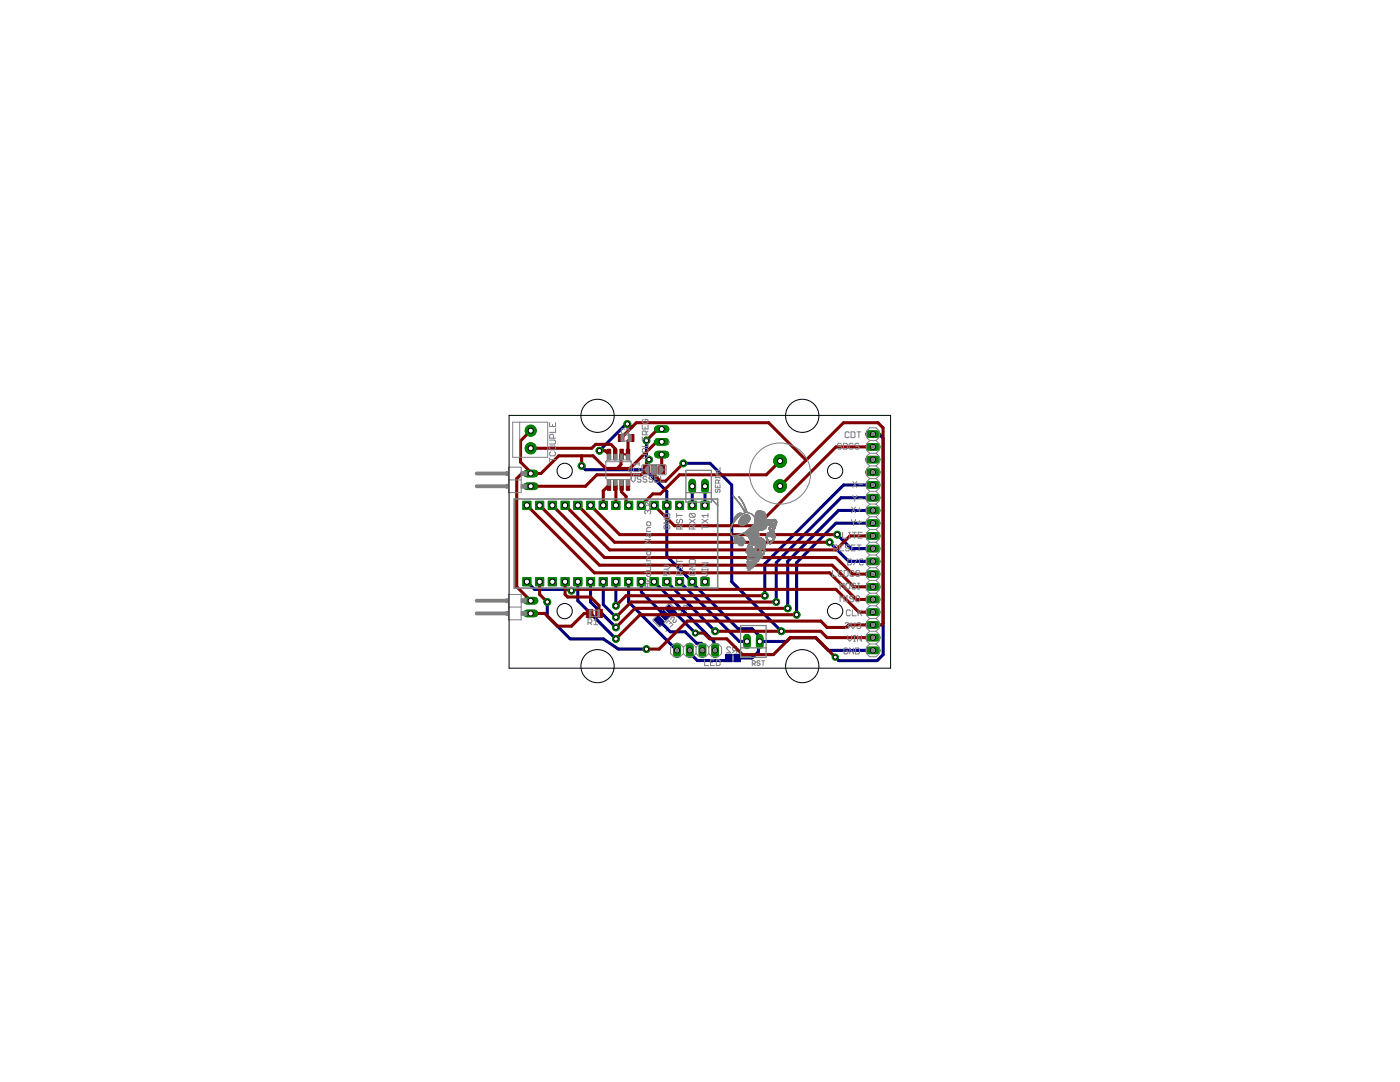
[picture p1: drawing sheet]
<svg xmlns="http://www.w3.org/2000/svg" width="279mm" height="216mm" viewBox="0 0 279 216" stroke-linecap="round" stroke-linejoin="round" font-family="sans-serif">
<g fill="none" stroke="#808080" stroke-width=".2">
<path d="M130.4 123.6l3.1-3.1h.3l1.1 1.2v.3l-3.2 3.1-.2-.1-1.1-1.1zM131.4 124l-.4 .4M131.9 122l.2 .2M132.7 124.6l.8 .8-.6 .6M132.9 124.4l.6-.6 .8 .8-.6 .6M133.2 123.3l.1 .2M133.9 124.2l-.3 .3M133.9 123.7v-.3l.3-.3 .4 .2v.2l-.3 .3 .1 .4h.3l.3-.3v-.2M134.2 121.2l-.3 .3M135.5 122.6l-.5 .5M136 122.1l.4-.4 .2 .3v.3l-.2 .2h-.3zM136.4 121.7l-1 .2"/>
<path d="M137.2 120.9l-.6 .6M137.6 121.3l-.6-.5h-.5v.5l.5 .6M145.8 129.3l-.2-.2h-.4l-.2 .2v.2l.8 .7h-.8M145.9 130.7h.8M145.9 131.9h.8M146.6 129.8l-.4 .4M147 129.8h-.6l-.2-.2v-.3l.2-.2h.6v1.1"/>
</g>
<g fill="#808080" stroke="#808080" stroke-width=".2">
<path d="M145.2 130.6h.7v1.4h-.7z"/>
<path d="M146.7 130.6h.6v1.4h-.6z"/>
<path d="M131.7 122.6l.7-.7 1.1 1.1-.7 .7z"/>
</g>
<g fill="#808080" stroke="#808080" stroke-width=".2">
<path d="M132.8 121.5a.76 .76 0 0 1 1.1 0 .76 .76 0 0 1 0 1.1z" fill-rule="evenodd"/>
<path d="M131.3 123h.1l1 1a.77 .77 0 0 1-1 .1 .77 .77 0 0 1-.1-1.1z" fill-rule="evenodd"/>
</g>
<g fill="#000080" stroke="#000080" stroke-width=".2">
<path d="M146.5 130.6h1.3v1.4h-1.3z"/>
<path d="M144.8 130.6h1.3v1.4h-1.3z"/>
<path d="M130.6 123.7l.8-.8 1.1 1.1-.8 .8z"/>
<path d="M131.6 122.6l.9-.8 1.1 1.1-.8 .8z"/>
<path d="M133.5 120.7l1.2 1.2-.8 .8-1.2-1.2z"/>
</g>
<g fill="none" stroke="#000080" stroke-width=".61">
<path d="M116.1 93l.7 .7h12l4.3 4.3v13l5.1 5.1v.2l9.1 9.2h2.8l1.3 1.2v3.3l-1.3 1.3h-3M125.2 84.6h-.3l-5.3 5.3M129 87.9v3.3l.5 .5M136.4 92.5h5.3l4.3 4.3v19.3l9.9 9.9M138.2 97v3.8M140.7 97v3.8M174.2 86.6l1.3 .1 .8 .7v43.2l-1.3 1.2h-7.6l-.7-.7M174.2 96.8h-5.8l-15.8 15.7v6.4M174.2 99.3h-6.3l-13 13v7.8M105.2 116.1l1.5 1.5h7.1l.2 .3M115.3 116.1v3.8l7.6 7.6M117.9 116.1v4l5 5.1"/>
<path d="M120.4 116.1v4.5l2.5 2.6M122.9 116.1v4.8M125.5 116.1v4l9.6 9.7M128 116.1v2.1l4.6 4.6M130.5 116.1l12 11.9v1.5l.2 .3M133.1 116.1l9.6 9.9M135.6 116.1l12 11.9h1.5M165.6 108.2l3.8 3.8h4.8M167.1 106.7l2.8 2.8h4.3M174.2 101.9h-6.9l-10.1 10.1v9.4M174.2 104.4h-7.4l-7.8 7.9v10.4M109.2 120.1v2.8l4.6 4.6h6.6l3 2h5.6"/>
<path d="M131.6 123.8l2.2 2.3h2.9l2.3 2.3h.9l.3 .2v1.2M133.7 121.7h.4l4.7 4.6M137.6 129.8v.5l1.6 1.5h5.6l.5-.5h.1M151.4 127.7l.2 .3h5.4l.7-.8h5.1l2.5 2.6h8.9"/>
</g>
<path d="M139.9 100h1.6v1.6h-1.6z" fill="#008000" stroke="#008000" stroke-width=".2"/>
<circle cx="140.7" cy="100.8" r=".53" fill="#fff" stroke="#000" stroke-width=".2"/>
<path d="M134.8 100h1.6v1.6h-1.6z" fill="#008000" stroke="#008000" stroke-width=".2"/>
<circle cx="135.6" cy="100.8" r=".53" fill="#fff" stroke="#000" stroke-width=".2"/>
<path d="M132.3 100h1.6v1.6h-1.6z" fill="#008000" stroke="#008000" stroke-width=".2"/>
<circle cx="133.1" cy="100.8" r=".53" fill="#fff" stroke="#000" stroke-width=".2"/>
<path d="M129.7 100h1.6v1.6h-1.6z" fill="#008000" stroke="#008000" stroke-width=".2"/>
<circle cx="130.5" cy="100.8" r=".53" fill="#fff" stroke="#000" stroke-width=".2"/>
<path d="M127.2 100h1.6v1.6h-1.6z" fill="#008000" stroke="#008000" stroke-width=".2"/>
<circle cx="128" cy="100.8" r=".53" fill="#fff" stroke="#000" stroke-width=".2"/>
<path d="M124.7 100h1.6v1.6h-1.6z" fill="#008000" stroke="#008000" stroke-width=".2"/>
<circle cx="125.5" cy="100.8" r=".53" fill="#fff" stroke="#000" stroke-width=".2"/>
<path d="M122.1 100h1.6v1.6h-1.6z" fill="#008000" stroke="#008000" stroke-width=".2"/>
<circle cx="122.9" cy="100.8" r=".53" fill="#fff" stroke="#000" stroke-width=".2"/>
<path d="M119.6 100h1.6v1.6h-1.6z" fill="#008000" stroke="#008000" stroke-width=".2"/>
<circle cx="120.4" cy="100.8" r=".53" fill="#fff" stroke="#000" stroke-width=".2"/>
<path d="M117.1 100h1.6v1.6h-1.6z" fill="#008000" stroke="#008000" stroke-width=".2"/>
<circle cx="117.9" cy="100.8" r=".53" fill="#fff" stroke="#000" stroke-width=".2"/>
<path d="M114.5 100h1.6v1.6h-1.6z" fill="#008000" stroke="#008000" stroke-width=".2"/>
<circle cx="115.3" cy="100.8" r=".53" fill="#fff" stroke="#000" stroke-width=".2"/>
<path d="M112 100h1.6v1.6h-1.6z" fill="#008000" stroke="#008000" stroke-width=".2"/>
<circle cx="112.8" cy="100.8" r=".53" fill="#fff" stroke="#000" stroke-width=".2"/>
<path d="M109.4 100h1.6v1.6h-1.6z" fill="#008000" stroke="#008000" stroke-width=".2"/>
<circle cx="110.2" cy="100.8" r=".53" fill="#fff" stroke="#000" stroke-width=".2"/>
<path d="M106.9 100h1.6v1.6h-1.6z" fill="#008000" stroke="#008000" stroke-width=".2"/>
<circle cx="107.7" cy="100.8" r=".53" fill="#fff" stroke="#000" stroke-width=".2"/>
<path d="M106.9 115.3h1.6v1.6h-1.6z" fill="#008000" stroke="#008000" stroke-width=".2"/>
<circle cx="107.7" cy="116.1" r=".53" fill="#fff" stroke="#000" stroke-width=".2"/>
<path d="M109.4 115.3h1.6v1.6h-1.6z" fill="#008000" stroke="#008000" stroke-width=".2"/>
<circle cx="110.2" cy="116.1" r=".53" fill="#fff" stroke="#000" stroke-width=".2"/>
<path d="M112 115.3h1.6v1.6h-1.6z" fill="#008000" stroke="#008000" stroke-width=".2"/>
<circle cx="112.8" cy="116.1" r=".53" fill="#fff" stroke="#000" stroke-width=".2"/>
<path d="M114.5 115.3h1.6v1.6h-1.6z" fill="#008000" stroke="#008000" stroke-width=".2"/>
<circle cx="115.3" cy="116.1" r=".53" fill="#fff" stroke="#000" stroke-width=".2"/>
<path d="M117.1 115.3h1.6v1.6h-1.6z" fill="#008000" stroke="#008000" stroke-width=".2"/>
<circle cx="117.9" cy="116.1" r=".53" fill="#fff" stroke="#000" stroke-width=".2"/>
<path d="M119.6 115.3h1.6v1.6h-1.6z" fill="#008000" stroke="#008000" stroke-width=".2"/>
<circle cx="120.4" cy="116.1" r=".53" fill="#fff" stroke="#000" stroke-width=".2"/>
<path d="M122.1 115.3h1.6v1.6h-1.6z" fill="#008000" stroke="#008000" stroke-width=".2"/>
<circle cx="122.9" cy="116.1" r=".53" fill="#fff" stroke="#000" stroke-width=".2"/>
<path d="M124.7 115.3h1.6v1.6h-1.6z" fill="#008000" stroke="#008000" stroke-width=".2"/>
<circle cx="125.5" cy="116.1" r=".53" fill="#fff" stroke="#000" stroke-width=".2"/>
<path d="M127.2 115.3h1.6v1.6h-1.6z" fill="#008000" stroke="#008000" stroke-width=".2"/>
<circle cx="128" cy="116.1" r=".53" fill="#fff" stroke="#000" stroke-width=".2"/>
<path d="M129.7 115.3h1.6v1.6h-1.6z" fill="#008000" stroke="#008000" stroke-width=".2"/>
<circle cx="130.5" cy="116.1" r=".53" fill="#fff" stroke="#000" stroke-width=".2"/>
<path d="M132.3 115.3h1.6v1.6h-1.6z" fill="#008000" stroke="#008000" stroke-width=".2"/>
<circle cx="133.1" cy="116.1" r=".53" fill="#fff" stroke="#000" stroke-width=".2"/>
<path d="M134.8 115.3h1.6v1.6h-1.6z" fill="#008000" stroke="#008000" stroke-width=".2"/>
<circle cx="135.6" cy="116.1" r=".53" fill="#fff" stroke="#000" stroke-width=".2"/>
<path d="M137.4 115.3h1.6v1.6h-1.6z" fill="#008000" stroke="#008000" stroke-width=".2"/>
<circle cx="138.2" cy="116.1" r=".53" fill="#fff" stroke="#000" stroke-width=".2"/>
<path d="M139.9 115.3h1.6v1.6h-1.6z" fill="#008000" stroke="#008000" stroke-width=".2"/>
<circle cx="140.7" cy="116.1" r=".53" fill="#fff" stroke="#000" stroke-width=".2"/>
<path d="M137.4 100h1.6v1.6h-1.6z" fill="#008000" stroke="#008000" stroke-width=".2"/>
<circle cx="138.2" cy="100.8" r=".53" fill="#fff" stroke="#000" stroke-width=".2"/>
<path d="M104.4 100h1.6v1.6h-1.6z" fill="#008000" stroke="#008000" stroke-width=".2"/>
<circle cx="105.2" cy="100.8" r=".53" fill="#fff" stroke="#000" stroke-width=".2"/>
<path d="M104.4 115.3h1.6v1.6h-1.6z" fill="#008000" stroke="#008000" stroke-width=".2"/>
<circle cx="105.2" cy="116.1" r=".53" fill="#fff" stroke="#000" stroke-width=".2"/>
<circle cx="105.9" cy="89.5" r="1.1" fill="#008000" stroke="#008000" stroke-width=".2"/>
<circle cx="105.9" cy="89.5" r=".51" fill="#fff" stroke="#000" stroke-width=".2"/>
<circle cx="105.9" cy="85.9" r="1.1" fill="#008000" stroke="#008000" stroke-width=".2"/>
<circle cx="105.9" cy="85.9" r=".51" fill="#fff" stroke="#000" stroke-width=".2"/>
<circle cx="155.7" cy="92" r="1.27" fill="#008000" stroke="#008000" stroke-width=".2"/>
<circle cx="155.7" cy="92" r=".51" fill="#fff" stroke="#000" stroke-width=".2"/>
<circle cx="155.7" cy="97" r="1.27" fill="#008000" stroke="#008000" stroke-width=".2"/>
<circle cx="155.7" cy="97" r=".51" fill="#fff" stroke="#000" stroke-width=".2"/>
<path d="M131.3 85.6h1.5" fill="none" stroke="#008000" stroke-width="1.5"/>
<circle cx="132.1" cy="85.6" r=".51" fill="#fff" stroke="#000" stroke-width=".2"/>
<path d="M131.3 88.2h1.5" fill="none" stroke="#008000" stroke-width="1.5"/>
<circle cx="132.1" cy="88.2" r=".51" fill="#fff" stroke="#000" stroke-width=".2"/>
<path d="M131.3 90.7h1.5" fill="none" stroke="#008000" stroke-width="1.5"/>
<circle cx="132.1" cy="90.7" r=".51" fill="#fff" stroke="#000" stroke-width=".2"/>
<path d="M142.7 129v1.5" fill="none" stroke="#008000" stroke-width="1.5"/>
<circle cx="142.7" cy="129.8" r=".51" fill="#fff" stroke="#000" stroke-width=".2"/>
<path d="M140.2 129v1.5" fill="none" stroke="#008000" stroke-width="1.5"/>
<circle cx="140.2" cy="129.8" r=".51" fill="#fff" stroke="#000" stroke-width=".2"/>
<path d="M137.6 129v1.5" fill="none" stroke="#008000" stroke-width="1.5"/>
<circle cx="137.6" cy="129.8" r=".51" fill="#fff" stroke="#000" stroke-width=".2"/>
<path d="M135.1 129v1.5" fill="none" stroke="#008000" stroke-width="1.5"/>
<circle cx="135.1" cy="129.8" r=".51" fill="#fff" stroke="#000" stroke-width=".2"/>
<path d="M105.2 122.4h1.5" fill="none" stroke="#008000" stroke-width="1.5"/>
<circle cx="105.9" cy="122.4" r=".51" fill="#fff" stroke="#000" stroke-width=".2"/>
<path d="M105.2 119.9h1.5" fill="none" stroke="#008000" stroke-width="1.5"/>
<circle cx="105.9" cy="119.9" r=".51" fill="#fff" stroke="#000" stroke-width=".2"/>
<path d="M105.2 97h1.5" fill="none" stroke="#008000" stroke-width="1.5"/>
<circle cx="105.9" cy="97" r=".51" fill="#fff" stroke="#000" stroke-width=".2"/>
<path d="M105.2 94.5h1.5" fill="none" stroke="#008000" stroke-width="1.5"/>
<circle cx="105.9" cy="94.5" r=".51" fill="#fff" stroke="#000" stroke-width=".2"/>
<path d="M173.4 129.8h1.6" fill="none" stroke="#008000" stroke-width="1.5"/>
<circle cx="174.2" cy="129.8" r=".51" fill="#fff" stroke="#000" stroke-width=".2"/>
<path d="M173.4 127.2h1.6" fill="none" stroke="#008000" stroke-width="1.5"/>
<circle cx="174.2" cy="127.2" r=".51" fill="#fff" stroke="#000" stroke-width=".2"/>
<path d="M173.4 124.7h1.6" fill="none" stroke="#008000" stroke-width="1.5"/>
<circle cx="174.2" cy="124.7" r=".51" fill="#fff" stroke="#000" stroke-width=".2"/>
<path d="M173.4 122.2h1.6" fill="none" stroke="#008000" stroke-width="1.5"/>
<circle cx="174.2" cy="122.2" r=".51" fill="#fff" stroke="#000" stroke-width=".2"/>
<path d="M173.4 119.6h1.6" fill="none" stroke="#008000" stroke-width="1.5"/>
<circle cx="174.2" cy="119.6" r=".51" fill="#fff" stroke="#000" stroke-width=".2"/>
<path d="M173.4 117.1h1.6" fill="none" stroke="#008000" stroke-width="1.5"/>
<circle cx="174.2" cy="117.1" r=".51" fill="#fff" stroke="#000" stroke-width=".2"/>
<path d="M173.4 114.6h1.6" fill="none" stroke="#008000" stroke-width="1.5"/>
<circle cx="174.2" cy="114.6" r=".51" fill="#fff" stroke="#000" stroke-width=".2"/>
<path d="M173.4 112h1.6" fill="none" stroke="#008000" stroke-width="1.5"/>
<circle cx="174.2" cy="112" r=".51" fill="#fff" stroke="#000" stroke-width=".2"/>
<path d="M173.4 109.5h1.6" fill="none" stroke="#008000" stroke-width="1.5"/>
<circle cx="174.2" cy="109.5" r=".51" fill="#fff" stroke="#000" stroke-width=".2"/>
<path d="M173.4 106.9h1.6" fill="none" stroke="#008000" stroke-width="1.5"/>
<circle cx="174.2" cy="106.9" r=".51" fill="#fff" stroke="#000" stroke-width=".2"/>
<path d="M173.4 104.4h1.6" fill="none" stroke="#008000" stroke-width="1.5"/>
<circle cx="174.2" cy="104.4" r=".51" fill="#fff" stroke="#000" stroke-width=".2"/>
<path d="M173.4 101.9h1.6" fill="none" stroke="#008000" stroke-width="1.5"/>
<circle cx="174.2" cy="101.9" r=".51" fill="#fff" stroke="#000" stroke-width=".2"/>
<path d="M173.4 99.3h1.6" fill="none" stroke="#008000" stroke-width="1.5"/>
<circle cx="174.2" cy="99.3" r=".51" fill="#fff" stroke="#000" stroke-width=".2"/>
<path d="M173.4 96.8h1.6" fill="none" stroke="#008000" stroke-width="1.5"/>
<circle cx="174.2" cy="96.8" r=".51" fill="#fff" stroke="#000" stroke-width=".2"/>
<path d="M173.4 94.2h1.6" fill="none" stroke="#008000" stroke-width="1.5"/>
<circle cx="174.2" cy="94.2" r=".51" fill="#fff" stroke="#000" stroke-width=".2"/>
<path d="M173.4 91.7h1.6" fill="none" stroke="#008000" stroke-width="1.5"/>
<circle cx="174.2" cy="91.7" r=".51" fill="#fff" stroke="#000" stroke-width=".2"/>
<path d="M173.4 89.2h1.6" fill="none" stroke="#008000" stroke-width="1.5"/>
<circle cx="174.2" cy="89.2" r=".51" fill="#fff" stroke="#000" stroke-width=".2"/>
<path d="M173.4 86.6h1.6" fill="none" stroke="#008000" stroke-width="1.5"/>
<circle cx="174.2" cy="86.6" r=".51" fill="#fff" stroke="#000" stroke-width=".2"/>
<path d="M151.6 127.3v1.5" fill="none" stroke="#008000" stroke-width="1.5"/>
<circle cx="151.6" cy="128" r=".51" fill="#fff" stroke="#000" stroke-width=".2"/>
<path d="M149.1 127.3v1.5" fill="none" stroke="#008000" stroke-width="1.5"/>
<circle cx="149.1" cy="128" r=".51" fill="#fff" stroke="#000" stroke-width=".2"/>
<path d="M140.7 96.3v1.5" fill="none" stroke="#008000" stroke-width="1.5"/>
<circle cx="140.7" cy="97" r=".51" fill="#fff" stroke="#000" stroke-width=".2"/>
<path d="M138.2 96.3v1.5" fill="none" stroke="#008000" stroke-width="1.5"/>
<circle cx="138.2" cy="97" r=".51" fill="#fff" stroke="#000" stroke-width=".2"/>
<circle cx="116.1" cy="93" r=".68" fill="#008000" stroke="#008000" stroke-width=".2"/>
<circle cx="116.1" cy="93" r=".44" fill="#fff" stroke="#000" stroke-width=".2"/>
<circle cx="165.6" cy="108.2" r=".68" fill="#008000" stroke="#008000" stroke-width=".2"/>
<circle cx="165.6" cy="108.2" r=".44" fill="#fff" stroke="#000" stroke-width=".2"/>
<circle cx="167.1" cy="106.7" r=".68" fill="#008000" stroke="#008000" stroke-width=".2"/>
<circle cx="167.1" cy="106.7" r=".44" fill="#fff" stroke="#000" stroke-width=".2"/>
<circle cx="142.7" cy="126" r=".68" fill="#008000" stroke="#008000" stroke-width=".2"/>
<circle cx="142.7" cy="126" r=".44" fill="#fff" stroke="#000" stroke-width=".2"/>
<circle cx="136.4" cy="92.5" r=".68" fill="#008000" stroke="#008000" stroke-width=".2"/>
<circle cx="136.4" cy="92.5" r=".44" fill="#fff" stroke="#000" stroke-width=".2"/>
<circle cx="155.9" cy="126" r=".68" fill="#008000" stroke="#008000" stroke-width=".2"/>
<circle cx="155.9" cy="126" r=".44" fill="#fff" stroke="#000" stroke-width=".2"/>
<circle cx="114" cy="117.9" r=".68" fill="#008000" stroke="#008000" stroke-width=".2"/>
<circle cx="114" cy="117.9" r=".44" fill="#fff" stroke="#000" stroke-width=".2"/>
<circle cx="109.2" cy="120.1" r=".68" fill="#008000" stroke="#008000" stroke-width=".2"/>
<circle cx="109.2" cy="120.1" r=".44" fill="#fff" stroke="#000" stroke-width=".2"/>
<circle cx="129" cy="129.5" r=".68" fill="#008000" stroke="#008000" stroke-width=".2"/>
<circle cx="129" cy="129.5" r=".44" fill="#fff" stroke="#000" stroke-width=".2"/>
<circle cx="119.6" cy="89.9" r=".68" fill="#008000" stroke="#008000" stroke-width=".2"/>
<circle cx="119.6" cy="89.9" r=".44" fill="#fff" stroke="#000" stroke-width=".2"/>
<circle cx="125.2" cy="84.6" r=".68" fill="#008000" stroke="#008000" stroke-width=".2"/>
<circle cx="125.2" cy="84.6" r=".44" fill="#fff" stroke="#000" stroke-width=".2"/>
<circle cx="129" cy="87.9" r=".68" fill="#008000" stroke="#008000" stroke-width=".2"/>
<circle cx="129" cy="87.9" r=".44" fill="#fff" stroke="#000" stroke-width=".2"/>
<circle cx="129.5" cy="91.7" r=".68" fill="#008000" stroke="#008000" stroke-width=".2"/>
<circle cx="129.5" cy="91.7" r=".44" fill="#fff" stroke="#000" stroke-width=".2"/>
<circle cx="138.8" cy="126.3" r=".59" fill="#008000" stroke="#008000" stroke-width=".2"/>
<circle cx="138.8" cy="126.3" r=".4" fill="#fff" stroke="#000" stroke-width=".2"/>
<circle cx="166.7" cy="131.1" r=".59" fill="#008000" stroke="#008000" stroke-width=".2"/>
<circle cx="166.7" cy="131.1" r=".4" fill="#fff" stroke="#000" stroke-width=".2"/>
<circle cx="122.9" cy="120.9" r=".68" fill="#008000" stroke="#008000" stroke-width=".2"/>
<circle cx="122.9" cy="120.9" r=".44" fill="#fff" stroke="#000" stroke-width=".2"/>
<circle cx="152.6" cy="118.9" r=".68" fill="#008000" stroke="#008000" stroke-width=".2"/>
<circle cx="152.6" cy="118.9" r=".44" fill="#fff" stroke="#000" stroke-width=".2"/>
<circle cx="122.9" cy="123.2" r=".68" fill="#008000" stroke="#008000" stroke-width=".2"/>
<circle cx="122.9" cy="123.2" r=".44" fill="#fff" stroke="#000" stroke-width=".2"/>
<circle cx="154.9" cy="120.1" r=".68" fill="#008000" stroke="#008000" stroke-width=".2"/>
<circle cx="154.9" cy="120.1" r=".44" fill="#fff" stroke="#000" stroke-width=".2"/>
<circle cx="122.9" cy="125.2" r=".68" fill="#008000" stroke="#008000" stroke-width=".2"/>
<circle cx="122.9" cy="125.2" r=".44" fill="#fff" stroke="#000" stroke-width=".2"/>
<circle cx="157.2" cy="121.4" r=".68" fill="#008000" stroke="#008000" stroke-width=".2"/>
<circle cx="157.2" cy="121.4" r=".44" fill="#fff" stroke="#000" stroke-width=".2"/>
<circle cx="122.9" cy="127.5" r=".68" fill="#008000" stroke="#008000" stroke-width=".2"/>
<circle cx="122.9" cy="127.5" r=".44" fill="#fff" stroke="#000" stroke-width=".2"/>
<circle cx="159" cy="122.7" r=".68" fill="#008000" stroke="#008000" stroke-width=".2"/>
<circle cx="159" cy="122.7" r=".44" fill="#fff" stroke="#000" stroke-width=".2"/>
<g fill="#800000" stroke="#800000" stroke-width=".2">
<path d="M123.4 86.7h1.1v1.4h-1.1z"/>
<path d="M125.4 86.7h1.1v1.4h-1.1z"/>
<path d="M125 89.6h.7v2.1h-.7z"/>
<path d="M125 95.8h.7v2h-.7z"/>
<path d="M123.7 89.6h.7v2.1h-.7z"/>
<path d="M122.4 89.6h.7v2.1h-.7z"/>
<path d="M123.7 95.8h.7v2h-.7z"/>
<path d="M122.4 95.8h.7v2h-.7z"/>
<path d="M121.2 89.6h.7v2.1h-.7z"/>
<path d="M121.2 95.8h.7v2h-.7z"/>
<path d="M118.9 121.6h1.3v1.6h-1.3z"/>
<path d="M117 121.6h1.3v1.6h-1.3z"/>
<path d="M131.5 92.9h1.2v1.6h-1.2z"/>
<path d="M129.9 92.9h1.2v1.6h-1.2z"/>
<path d="M128.4 92.9h1.2v1.6h-1.2z"/>
</g>
<path d="M124.1 90.7h1.2" fill="none" stroke="#800000" stroke-width=".42"/>
<g fill="none" stroke="#800000" stroke-width=".61">
<path d="M105.9 85.9l-2 2.1v4.2l2 2v.3M105.9 89.5h12.2l.8-.8h3l.9 .9v1.1M116.1 91v2M119.6 89.9h1.2l.7 .8M121.5 96.8l-1.1 1.1v2.9M122.8 96.8l.1 .1v3.9M124 87.4l3-3.1h26.4l7.5 7.5M124.1 90.7l-.2 .1v1.9l-.7 .8M124.1 96.8v1.4l.8 .9v1.2l.6 .5M125.2 84.6l.9 .6M126 87.4l-.7 .6v2.7M129.5 91.7l-.5 .5v1.5l-1 1h-8.9l-2.3 2.3h-10.9"/>
<path d="M132.1 88.2h-1.1l-5.3 5.3h-4.8l-2.5-2.5h-6.9l-3.6 3.5h-3.8l-1 1v21.6l2.8 2.8M132.1 85.6h-.8l-2.3 2.3M132.1 90.7v3M136.4 92.5l-3.6 3.5h-1l-1.3-1.3v-1M155.7 92l-2.8 2.7h-17.3l-3.8 3.9h-1.5l-2.3 2.2M160.9 91.8l7.4-7.5h6.9l1 1.1v39l-.2 .3h-6.6l-.5 .5h-3.8l-1.3-1.3h-26.7l-5.5 5.6h-2.6M160.9 91.8l-5.2 5.2M174.2 89.2h-7.4l-15.7 15.7h-16.5l-4.1-4.1M105.2 100.8l13.4 13.5h47l5.3 5.3h3.3M107.7 100.8l11.9 12h46.5l4.3 4.3h3.8M107.7 116.1v2.5l1.5 1.5M110.2 100.8l10.4 10.5h46.2l3.3 3.3h4.1"/>
<path d="M112.8 100.8l8.9 8.9h45.1l2.8-2.8h4.6M112.8 116.1v2.5l.5 .5h4.6l1.6 1.7v1.6M114 117.9l.3-.3h52.5l4.6 4.6h2.8M115.3 100.8l7.4 7.4h42.9M117.9 100.8l5.8 5.9h43.4M152.6 118.9h-27.7l-2 2M105.9 122.4h2.8l2.6 2.5h2.7l2.6-2.5h1.1M138.8 126.3h1.6l1.2 1.2h3.4l3.2 3.1h6.1l3.4-3.3h5.1l3.9 3.8M142.7 126h21.1l1.3 1.2h9.1M154.9 120.1h-28.9l-3.1 3.1M157.2 121.4h-30.5l-3.8 3.8M159 122.7h-31.3l-4.8 4.8"/>
</g>
<path d="M139.9 100h1.6v1.6h-1.6z" fill="#008000" stroke="#008000" stroke-width=".2"/>
<circle cx="140.7" cy="100.8" r=".53" fill="#fff" stroke="#000" stroke-width=".2"/>
<path d="M134.8 100h1.6v1.6h-1.6z" fill="#008000" stroke="#008000" stroke-width=".2"/>
<circle cx="135.6" cy="100.8" r=".53" fill="#fff" stroke="#000" stroke-width=".2"/>
<path d="M132.3 100h1.6v1.6h-1.6z" fill="#008000" stroke="#008000" stroke-width=".2"/>
<circle cx="133.1" cy="100.8" r=".53" fill="#fff" stroke="#000" stroke-width=".2"/>
<path d="M129.7 100h1.6v1.6h-1.6z" fill="#008000" stroke="#008000" stroke-width=".2"/>
<circle cx="130.5" cy="100.8" r=".53" fill="#fff" stroke="#000" stroke-width=".2"/>
<path d="M127.2 100h1.6v1.6h-1.6z" fill="#008000" stroke="#008000" stroke-width=".2"/>
<circle cx="128" cy="100.8" r=".53" fill="#fff" stroke="#000" stroke-width=".2"/>
<path d="M124.7 100h1.6v1.6h-1.6z" fill="#008000" stroke="#008000" stroke-width=".2"/>
<circle cx="125.5" cy="100.8" r=".53" fill="#fff" stroke="#000" stroke-width=".2"/>
<path d="M122.1 100h1.6v1.6h-1.6z" fill="#008000" stroke="#008000" stroke-width=".2"/>
<circle cx="122.9" cy="100.8" r=".53" fill="#fff" stroke="#000" stroke-width=".2"/>
<path d="M119.6 100h1.6v1.6h-1.6z" fill="#008000" stroke="#008000" stroke-width=".2"/>
<circle cx="120.4" cy="100.8" r=".53" fill="#fff" stroke="#000" stroke-width=".2"/>
<path d="M117.1 100h1.6v1.6h-1.6z" fill="#008000" stroke="#008000" stroke-width=".2"/>
<circle cx="117.9" cy="100.8" r=".53" fill="#fff" stroke="#000" stroke-width=".2"/>
<path d="M114.5 100h1.6v1.6h-1.6z" fill="#008000" stroke="#008000" stroke-width=".2"/>
<circle cx="115.3" cy="100.8" r=".53" fill="#fff" stroke="#000" stroke-width=".2"/>
<path d="M112 100h1.6v1.6h-1.6z" fill="#008000" stroke="#008000" stroke-width=".2"/>
<circle cx="112.8" cy="100.8" r=".53" fill="#fff" stroke="#000" stroke-width=".2"/>
<path d="M109.4 100h1.6v1.6h-1.6z" fill="#008000" stroke="#008000" stroke-width=".2"/>
<circle cx="110.2" cy="100.8" r=".53" fill="#fff" stroke="#000" stroke-width=".2"/>
<path d="M106.9 100h1.6v1.6h-1.6z" fill="#008000" stroke="#008000" stroke-width=".2"/>
<circle cx="107.7" cy="100.8" r=".53" fill="#fff" stroke="#000" stroke-width=".2"/>
<path d="M106.9 115.3h1.6v1.6h-1.6z" fill="#008000" stroke="#008000" stroke-width=".2"/>
<circle cx="107.7" cy="116.1" r=".53" fill="#fff" stroke="#000" stroke-width=".2"/>
<path d="M109.4 115.3h1.6v1.6h-1.6z" fill="#008000" stroke="#008000" stroke-width=".2"/>
<circle cx="110.2" cy="116.1" r=".53" fill="#fff" stroke="#000" stroke-width=".2"/>
<path d="M112 115.3h1.6v1.6h-1.6z" fill="#008000" stroke="#008000" stroke-width=".2"/>
<circle cx="112.8" cy="116.1" r=".53" fill="#fff" stroke="#000" stroke-width=".2"/>
<path d="M114.5 115.3h1.6v1.6h-1.6z" fill="#008000" stroke="#008000" stroke-width=".2"/>
<circle cx="115.3" cy="116.1" r=".53" fill="#fff" stroke="#000" stroke-width=".2"/>
<path d="M117.1 115.3h1.6v1.6h-1.6z" fill="#008000" stroke="#008000" stroke-width=".2"/>
<circle cx="117.9" cy="116.1" r=".53" fill="#fff" stroke="#000" stroke-width=".2"/>
<path d="M119.6 115.3h1.6v1.6h-1.6z" fill="#008000" stroke="#008000" stroke-width=".2"/>
<circle cx="120.4" cy="116.1" r=".53" fill="#fff" stroke="#000" stroke-width=".2"/>
<path d="M122.1 115.3h1.6v1.6h-1.6z" fill="#008000" stroke="#008000" stroke-width=".2"/>
<circle cx="122.9" cy="116.1" r=".53" fill="#fff" stroke="#000" stroke-width=".2"/>
<path d="M124.7 115.3h1.6v1.6h-1.6z" fill="#008000" stroke="#008000" stroke-width=".2"/>
<circle cx="125.5" cy="116.1" r=".53" fill="#fff" stroke="#000" stroke-width=".2"/>
<path d="M127.2 115.3h1.6v1.6h-1.6z" fill="#008000" stroke="#008000" stroke-width=".2"/>
<circle cx="128" cy="116.1" r=".53" fill="#fff" stroke="#000" stroke-width=".2"/>
<path d="M129.7 115.3h1.6v1.6h-1.6z" fill="#008000" stroke="#008000" stroke-width=".2"/>
<circle cx="130.5" cy="116.1" r=".53" fill="#fff" stroke="#000" stroke-width=".2"/>
<path d="M132.3 115.3h1.6v1.6h-1.6z" fill="#008000" stroke="#008000" stroke-width=".2"/>
<circle cx="133.1" cy="116.1" r=".53" fill="#fff" stroke="#000" stroke-width=".2"/>
<path d="M134.8 115.3h1.6v1.6h-1.6z" fill="#008000" stroke="#008000" stroke-width=".2"/>
<circle cx="135.6" cy="116.1" r=".53" fill="#fff" stroke="#000" stroke-width=".2"/>
<path d="M137.4 115.3h1.6v1.6h-1.6z" fill="#008000" stroke="#008000" stroke-width=".2"/>
<circle cx="138.2" cy="116.1" r=".53" fill="#fff" stroke="#000" stroke-width=".2"/>
<path d="M139.9 115.3h1.6v1.6h-1.6z" fill="#008000" stroke="#008000" stroke-width=".2"/>
<circle cx="140.7" cy="116.1" r=".53" fill="#fff" stroke="#000" stroke-width=".2"/>
<path d="M137.4 100h1.6v1.6h-1.6z" fill="#008000" stroke="#008000" stroke-width=".2"/>
<circle cx="138.2" cy="100.8" r=".53" fill="#fff" stroke="#000" stroke-width=".2"/>
<path d="M104.4 100h1.6v1.6h-1.6z" fill="#008000" stroke="#008000" stroke-width=".2"/>
<circle cx="105.2" cy="100.8" r=".53" fill="#fff" stroke="#000" stroke-width=".2"/>
<path d="M104.4 115.3h1.6v1.6h-1.6z" fill="#008000" stroke="#008000" stroke-width=".2"/>
<circle cx="105.2" cy="116.1" r=".53" fill="#fff" stroke="#000" stroke-width=".2"/>
<circle cx="105.9" cy="89.5" r="1.1" fill="#008000" stroke="#008000" stroke-width=".2"/>
<circle cx="105.9" cy="89.5" r=".51" fill="#fff" stroke="#000" stroke-width=".2"/>
<circle cx="105.9" cy="85.9" r="1.1" fill="#008000" stroke="#008000" stroke-width=".2"/>
<circle cx="105.9" cy="85.9" r=".51" fill="#fff" stroke="#000" stroke-width=".2"/>
<circle cx="155.7" cy="92" r="1.27" fill="#008000" stroke="#008000" stroke-width=".2"/>
<circle cx="155.7" cy="92" r=".51" fill="#fff" stroke="#000" stroke-width=".2"/>
<circle cx="155.7" cy="97" r="1.27" fill="#008000" stroke="#008000" stroke-width=".2"/>
<circle cx="155.7" cy="97" r=".51" fill="#fff" stroke="#000" stroke-width=".2"/>
<path d="M131.3 85.6h1.5" fill="none" stroke="#008000" stroke-width="1.5"/>
<circle cx="132.1" cy="85.6" r=".51" fill="#fff" stroke="#000" stroke-width=".2"/>
<path d="M131.3 88.2h1.5" fill="none" stroke="#008000" stroke-width="1.5"/>
<circle cx="132.1" cy="88.2" r=".51" fill="#fff" stroke="#000" stroke-width=".2"/>
<path d="M131.3 90.7h1.5" fill="none" stroke="#008000" stroke-width="1.5"/>
<circle cx="132.1" cy="90.7" r=".51" fill="#fff" stroke="#000" stroke-width=".2"/>
<path d="M142.7 129v1.5" fill="none" stroke="#008000" stroke-width="1.5"/>
<circle cx="142.7" cy="129.8" r=".51" fill="#fff" stroke="#000" stroke-width=".2"/>
<path d="M140.2 129v1.5" fill="none" stroke="#008000" stroke-width="1.5"/>
<circle cx="140.2" cy="129.8" r=".51" fill="#fff" stroke="#000" stroke-width=".2"/>
<path d="M137.6 129v1.5" fill="none" stroke="#008000" stroke-width="1.5"/>
<circle cx="137.6" cy="129.8" r=".51" fill="#fff" stroke="#000" stroke-width=".2"/>
<path d="M135.1 129v1.5" fill="none" stroke="#008000" stroke-width="1.5"/>
<circle cx="135.1" cy="129.8" r=".51" fill="#fff" stroke="#000" stroke-width=".2"/>
<path d="M105.2 122.4h1.5" fill="none" stroke="#008000" stroke-width="1.5"/>
<circle cx="105.9" cy="122.4" r=".51" fill="#fff" stroke="#000" stroke-width=".2"/>
<path d="M105.2 119.9h1.5" fill="none" stroke="#008000" stroke-width="1.5"/>
<circle cx="105.9" cy="119.9" r=".51" fill="#fff" stroke="#000" stroke-width=".2"/>
<path d="M105.2 97h1.5" fill="none" stroke="#008000" stroke-width="1.5"/>
<circle cx="105.9" cy="97" r=".51" fill="#fff" stroke="#000" stroke-width=".2"/>
<path d="M105.2 94.5h1.5" fill="none" stroke="#008000" stroke-width="1.5"/>
<circle cx="105.9" cy="94.5" r=".51" fill="#fff" stroke="#000" stroke-width=".2"/>
<path d="M173.4 129.8h1.6" fill="none" stroke="#008000" stroke-width="1.5"/>
<circle cx="174.2" cy="129.8" r=".51" fill="#fff" stroke="#000" stroke-width=".2"/>
<path d="M173.4 127.2h1.6" fill="none" stroke="#008000" stroke-width="1.5"/>
<circle cx="174.2" cy="127.2" r=".51" fill="#fff" stroke="#000" stroke-width=".2"/>
<path d="M173.4 124.7h1.6" fill="none" stroke="#008000" stroke-width="1.5"/>
<circle cx="174.2" cy="124.7" r=".51" fill="#fff" stroke="#000" stroke-width=".2"/>
<path d="M173.4 122.2h1.6" fill="none" stroke="#008000" stroke-width="1.5"/>
<circle cx="174.2" cy="122.2" r=".51" fill="#fff" stroke="#000" stroke-width=".2"/>
<path d="M173.4 119.6h1.6" fill="none" stroke="#008000" stroke-width="1.5"/>
<circle cx="174.2" cy="119.6" r=".51" fill="#fff" stroke="#000" stroke-width=".2"/>
<path d="M173.4 117.1h1.6" fill="none" stroke="#008000" stroke-width="1.5"/>
<circle cx="174.2" cy="117.1" r=".51" fill="#fff" stroke="#000" stroke-width=".2"/>
<path d="M173.4 114.6h1.6" fill="none" stroke="#008000" stroke-width="1.5"/>
<circle cx="174.2" cy="114.6" r=".51" fill="#fff" stroke="#000" stroke-width=".2"/>
<path d="M173.4 112h1.6" fill="none" stroke="#008000" stroke-width="1.5"/>
<circle cx="174.2" cy="112" r=".51" fill="#fff" stroke="#000" stroke-width=".2"/>
<path d="M173.4 109.5h1.6" fill="none" stroke="#008000" stroke-width="1.5"/>
<circle cx="174.2" cy="109.5" r=".51" fill="#fff" stroke="#000" stroke-width=".2"/>
<path d="M173.4 106.9h1.6" fill="none" stroke="#008000" stroke-width="1.5"/>
<circle cx="174.2" cy="106.9" r=".51" fill="#fff" stroke="#000" stroke-width=".2"/>
<path d="M173.4 104.4h1.6" fill="none" stroke="#008000" stroke-width="1.5"/>
<circle cx="174.2" cy="104.4" r=".51" fill="#fff" stroke="#000" stroke-width=".2"/>
<path d="M173.4 101.9h1.6" fill="none" stroke="#008000" stroke-width="1.5"/>
<circle cx="174.2" cy="101.9" r=".51" fill="#fff" stroke="#000" stroke-width=".2"/>
<path d="M173.4 99.3h1.6" fill="none" stroke="#008000" stroke-width="1.5"/>
<circle cx="174.2" cy="99.3" r=".51" fill="#fff" stroke="#000" stroke-width=".2"/>
<path d="M173.4 96.8h1.6" fill="none" stroke="#008000" stroke-width="1.5"/>
<circle cx="174.2" cy="96.8" r=".51" fill="#fff" stroke="#000" stroke-width=".2"/>
<path d="M173.4 94.2h1.6" fill="none" stroke="#008000" stroke-width="1.5"/>
<circle cx="174.2" cy="94.2" r=".51" fill="#fff" stroke="#000" stroke-width=".2"/>
<path d="M173.4 91.7h1.6" fill="none" stroke="#008000" stroke-width="1.5"/>
<circle cx="174.2" cy="91.7" r=".51" fill="#fff" stroke="#000" stroke-width=".2"/>
<path d="M173.4 89.2h1.6" fill="none" stroke="#008000" stroke-width="1.5"/>
<circle cx="174.2" cy="89.2" r=".51" fill="#fff" stroke="#000" stroke-width=".2"/>
<path d="M173.4 86.6h1.6" fill="none" stroke="#008000" stroke-width="1.5"/>
<circle cx="174.2" cy="86.6" r=".51" fill="#fff" stroke="#000" stroke-width=".2"/>
<path d="M151.6 127.3v1.5" fill="none" stroke="#008000" stroke-width="1.5"/>
<circle cx="151.6" cy="128" r=".51" fill="#fff" stroke="#000" stroke-width=".2"/>
<path d="M149.1 127.3v1.5" fill="none" stroke="#008000" stroke-width="1.5"/>
<circle cx="149.1" cy="128" r=".51" fill="#fff" stroke="#000" stroke-width=".2"/>
<path d="M140.7 96.3v1.5" fill="none" stroke="#008000" stroke-width="1.5"/>
<circle cx="140.7" cy="97" r=".51" fill="#fff" stroke="#000" stroke-width=".2"/>
<path d="M138.2 96.3v1.5" fill="none" stroke="#008000" stroke-width="1.5"/>
<circle cx="138.2" cy="97" r=".51" fill="#fff" stroke="#000" stroke-width=".2"/>
<circle cx="116.1" cy="93" r=".68" fill="#008000" stroke="#008000" stroke-width=".2"/>
<circle cx="116.1" cy="93" r=".44" fill="#fff" stroke="#000" stroke-width=".2"/>
<circle cx="165.6" cy="108.2" r=".68" fill="#008000" stroke="#008000" stroke-width=".2"/>
<circle cx="165.6" cy="108.2" r=".44" fill="#fff" stroke="#000" stroke-width=".2"/>
<circle cx="167.1" cy="106.7" r=".68" fill="#008000" stroke="#008000" stroke-width=".2"/>
<circle cx="167.1" cy="106.7" r=".44" fill="#fff" stroke="#000" stroke-width=".2"/>
<circle cx="142.7" cy="126" r=".68" fill="#008000" stroke="#008000" stroke-width=".2"/>
<circle cx="142.7" cy="126" r=".44" fill="#fff" stroke="#000" stroke-width=".2"/>
<circle cx="136.4" cy="92.5" r=".68" fill="#008000" stroke="#008000" stroke-width=".2"/>
<circle cx="136.4" cy="92.5" r=".44" fill="#fff" stroke="#000" stroke-width=".2"/>
<circle cx="155.9" cy="126" r=".68" fill="#008000" stroke="#008000" stroke-width=".2"/>
<circle cx="155.9" cy="126" r=".44" fill="#fff" stroke="#000" stroke-width=".2"/>
<circle cx="114" cy="117.9" r=".68" fill="#008000" stroke="#008000" stroke-width=".2"/>
<circle cx="114" cy="117.9" r=".44" fill="#fff" stroke="#000" stroke-width=".2"/>
<circle cx="109.2" cy="120.1" r=".68" fill="#008000" stroke="#008000" stroke-width=".2"/>
<circle cx="109.2" cy="120.1" r=".44" fill="#fff" stroke="#000" stroke-width=".2"/>
<circle cx="129" cy="129.5" r=".68" fill="#008000" stroke="#008000" stroke-width=".2"/>
<circle cx="129" cy="129.5" r=".44" fill="#fff" stroke="#000" stroke-width=".2"/>
<circle cx="119.6" cy="89.9" r=".68" fill="#008000" stroke="#008000" stroke-width=".2"/>
<circle cx="119.6" cy="89.9" r=".44" fill="#fff" stroke="#000" stroke-width=".2"/>
<circle cx="125.2" cy="84.6" r=".68" fill="#008000" stroke="#008000" stroke-width=".2"/>
<circle cx="125.2" cy="84.6" r=".44" fill="#fff" stroke="#000" stroke-width=".2"/>
<circle cx="129" cy="87.9" r=".68" fill="#008000" stroke="#008000" stroke-width=".2"/>
<circle cx="129" cy="87.9" r=".44" fill="#fff" stroke="#000" stroke-width=".2"/>
<circle cx="129.5" cy="91.7" r=".68" fill="#008000" stroke="#008000" stroke-width=".2"/>
<circle cx="129.5" cy="91.7" r=".44" fill="#fff" stroke="#000" stroke-width=".2"/>
<circle cx="138.8" cy="126.3" r=".59" fill="#008000" stroke="#008000" stroke-width=".2"/>
<circle cx="138.8" cy="126.3" r=".4" fill="#fff" stroke="#000" stroke-width=".2"/>
<circle cx="166.7" cy="131.1" r=".59" fill="#008000" stroke="#008000" stroke-width=".2"/>
<circle cx="166.7" cy="131.1" r=".4" fill="#fff" stroke="#000" stroke-width=".2"/>
<circle cx="122.9" cy="120.9" r=".68" fill="#008000" stroke="#008000" stroke-width=".2"/>
<circle cx="122.9" cy="120.9" r=".44" fill="#fff" stroke="#000" stroke-width=".2"/>
<circle cx="152.6" cy="118.9" r=".68" fill="#008000" stroke="#008000" stroke-width=".2"/>
<circle cx="152.6" cy="118.9" r=".44" fill="#fff" stroke="#000" stroke-width=".2"/>
<circle cx="122.9" cy="123.2" r=".68" fill="#008000" stroke="#008000" stroke-width=".2"/>
<circle cx="122.9" cy="123.2" r=".44" fill="#fff" stroke="#000" stroke-width=".2"/>
<circle cx="154.9" cy="120.1" r=".68" fill="#008000" stroke="#008000" stroke-width=".2"/>
<circle cx="154.9" cy="120.1" r=".44" fill="#fff" stroke="#000" stroke-width=".2"/>
<circle cx="122.9" cy="125.2" r=".68" fill="#008000" stroke="#008000" stroke-width=".2"/>
<circle cx="122.9" cy="125.2" r=".44" fill="#fff" stroke="#000" stroke-width=".2"/>
<circle cx="157.2" cy="121.4" r=".68" fill="#008000" stroke="#008000" stroke-width=".2"/>
<circle cx="157.2" cy="121.4" r=".44" fill="#fff" stroke="#000" stroke-width=".2"/>
<circle cx="122.9" cy="127.5" r=".68" fill="#008000" stroke="#008000" stroke-width=".2"/>
<circle cx="122.9" cy="127.5" r=".44" fill="#fff" stroke="#000" stroke-width=".2"/>
<circle cx="159" cy="122.7" r=".68" fill="#008000" stroke="#008000" stroke-width=".2"/>
<circle cx="159" cy="122.7" r=".44" fill="#fff" stroke="#000" stroke-width=".2"/>
<path d="M102.6 99.6h40.6v17.7h-40.6zM142 99.6l1.2 1.2" fill="none" stroke="#808080" stroke-width=".32"/>
<g fill="none" stroke="#808080" stroke-width=".2">
<path d="M101.5 93.2h2.5v5.1h-2.5zM101.5 95.8h2.5M102.3 84.2h7v7h-7zM103.7 84.2v7M109.7 91.7h1.2M109.7 84.3v.8h1.2v-.8M109.7 89.2l.2-.2h.8l.2 .2v.4l-.2 .2h-.8l-.2-.2zM109.7 91.3v.8M109.7 87.8h1l.2 .2v.4l-.2 .2h-1M109.9 90.2l-.2 .2v.3l.2 .3h.8l.2-.3v-.3l-.2-.2M110.3 84.7v.4M110.5 87.4v-.6l-.2-.1h-.4l-.2 .1v.6h1.2"/>
<path d="M110.9 85.5v.8h-1.2M120.9 92.2l.1-.3 .3-.1h4.3l.3 .1 .1 .3M120.9 92.2v3.1l.1 .3 .3 .1h4.3l.3-.1 .1-3.4M120.9 92.1h5.1M124 86.8h1.9M124 88h1.9M124.6 85.7l-.1-.2h-.4l-.1 .2v.6l.1 .2h.4l.1-.2M124.9 85.7l.2-.2h.3l.2 .2-.7 .8h.7M126 93.2a.51 .51 0 0 0-.5 .5 .51 .51 0 0 0 .5 .5M126 95.1v.7l.4 .4 .4-.4v-.7M126.4 94.7h1.2M126.4 94.5v.4"/>
<path d="M126.6 93.3l-.2 .2v.4l.2 .2h.8l.2-.2v-.4l-.2-.2M127.6 92.2v.7M127.6 94.5v.4M127.6 92.6h-1.2l.4 .3M127.9 95.2l-.2-.1h-.3l-.2 .3 .2 .2h.3l.2 .4-.2 .2h-.3l-.2-.2M128.2 89.7l.2-.2h.7l.2 .2v.4l-.2 .2h-.7l-.2-.2zM128.2 90.7h.7l.4 .4-.4 .3h-.7M128.2 84.8v.8h1.1v-.8M128.2 87.2v.7M128.2 87.6h1.1M128.2 92.8l4.6-.1 .1 .3v1.6l-.2 .1h-4.4l-.2-.2zM128.2 93.7h.6"/>
<path d="M128.4 83.7l-.2 .2v.3l.2 .2h.7l.2-.2v-.3l-.2-.2h-.3v.4M128.8 85.2v.4M128.9 86.8v-.6l-.1-.2h-.4l-.2 .2v.6h1.1M129.1 95.2l-.2-.1h-.4l-.2 .3 .2 .2h.4l.2 .4-.2 .2h-.4l-.2-.2M129.3 88.3v.8h-1.1M129.3 86l-.4 .4M130.3 95.2l-.2-.1h-.4l-.2 .1 .2 .4h.4l.2 .2-.2 .4h-.4l-.2-.2M130.5 92.7v.3M130.5 94.5v.2M130.7 95.6h.4M131.4 95.1h-.7v1.1h.7M131.8 95.1v1.1h.8"/>
<path d="M132.3 93.7h.5M133.5 88v.8M142.8 95.1v.3M142.8 96.7v.6h.9v-.6M142.8 95.3h.9M142.9 97.6l-.1 .2v.3l.3 .2 .1-.5 .3-.2 .2 .2v.3l-.2 .2M143.2 94.2v.6M143.2 97v.3M143.4 96.4v-.5l-.2-.1-.4 .1v.5h.9M143.7 93.3v.6h-.9M143.7 95.1v.3M143.7 95.8l-.3 .3"/>
<path d="M143.7 94.2h-.6l-.3 .3 .3 .3h.6M146.3 98.9h.1M146.3 99h.1M146.3 99l.2 .1M146.4 99.1h.1M146.5 99.1h.1M146.5 99.2h.1M146.6 99.3h.1M146.6 99.2v.1M146.6 99.4h.1M146.7 99.4h.1M146.7 99.5h.1"/>
<path d="M146.8 99.5h.1M146.8 99.6h.1M146.9 99.6l.1 .1M146.9 99.7h.1M147 99.7l.1 .1M147 99.8h.1M147.1 99.9h.1M147.2 100h.1M147.4 99.1h.1M147.5 99.2h.1M147.5 99.2l.1 .1M147.6 99.3h.1"/>
<path d="M147.6 99.4h.1M147.7 99.4h.1M147.7 99.5h.1M147.8 99.6h.1M147.8 99.6l.1 .1M147.8 99.7h.1M147.9 99.7h.1M147.9 99.8h.1M148 99.8h.1M148 99.9h.1M148 100h.1M167.9 88.6l-.2-.1h-.4l-.1 .3 .1 .2h.4l.2 .4-.2 .2h-.4l-.1-.2"/>
<path d="M168.3 88.5h.6l.2 .1v.8l-.2 .2h-.6zM169.5 86.4l-.3-.2h-.3l-.2 .2v.7l.2 .2h.3l.3-.2M169.8 86.2h.6l.2 .2v.7l-.2 .2h-.6zM170.2 96.1l.8 1.1M170.2 98.9v.2l.4 .3M170.3 88.6l-.2-.1h-.4l-.2 .1v.8l.2 .2h.4l.2-.2M170.6 99.4v.6M171 96.1l-.8 1.1M171 98.9v.2l-.4 .3M171 86.2h.8M171.4 99.4h.7M171.4 96.6h.7"/>
<path d="M171.4 86.2v1.1M171.4 88.6l-.2-.1h-.3l-.3 .1 .3 .4h.3l.2 .2-.2 .4h-.3l-.3-.2M173.6 87.9l-.7-.6v-1.3l.7-.6h1.2l.7 .6v1.3l-.7 .6M173.6 87.9l-.7 .6v1.3l.7 .6M173.6 90.4l-.7 .7v1.2l.7 .7M173.6 93l-.7 .6v1.3l.7 .6M173.6 95.5l-.7 .6v1.3l.7 .6M173.6 98l-.7 .7v1.2l.7 .7M173.6 90.4h1.2M173.6 87.9h1.2M173.6 93h1.2M173.6 98h1.2"/>
<path d="M173.6 95.5h1.2M174.8 90.4l.7 .7v1.2l-.7 .7M174.8 87.9l.7 .6v1.3l-.7 .6M174.8 93l.7 .6v1.3l-.7 .6M174.8 95.5l.7 .6v1.3l-.7 .6M174.8 98l.7 .7v1.2l-.7 .7M101.5 118.6h2.5v5.1h-2.5zM128.5 112.5h.2M128.7 114.3h1.2v.5l-.2 .2h-.4l-.2-.2v-.5M128.7 107.6h1.2l-1.2 .8h1.2M128.9 100h.8l.2 .2v.4l-.2 .2M128.9 100l-.2 .2v.4l.2 .2h.8"/>
<path d="M128.9 100l.8 .8M129.1 110.2l.2-.2h.4l.2 .2v.4l-.2 .1h-.4l-.2-.1zM129.1 116h.8M129.1 115.4v.2l.4 .4M129.1 113.1h.8v.6l-.2 .2h-.6M129.3 102v.2M129.3 116.4v.8M129.3 104.1h.4l.2 .2v.4l-.2 .2h-.4l-.2-.2v-.4zM129.3 102l.2-.2 .4 .2v.4l-.2 .2M129.3 102l-.2-.2-.4 .2v.4l.2 .2M129.5 106.4v.6l.2 .2 .2-.2v-.6h-.6l-.2 .3v.3M129.7 101.2h.2v.2h-.2z"/>
<path d="M129.9 116.4h-.8l-.4 .4 .4 .4h.8M129.9 105.3h-.6l-.2 .2v.6h.8M129.9 111.1h-.6l-.2 .2v.6h.8M129.9 112.5h-.8v.2M129.9 112.3v.4M132.5 114v.7h.6l-.2-.3 .2-.4h.4l.2 .2v.4l-.2 .1M132.5 112.8h.8l.4 .4-.4 .4h-.8M132.5 102.6l.2-.2h.8l.2 .2v.6h-1.2zM132.5 103.6h1.2l-1.2 .8h1.2M132.7 104.8l-.2 .2v.4l.2 .2h.8l.2-.2v-.4l-.2-.2h-.4v.4M135 102.4v.8M135 111.6v.8"/>
<path d="M135 102.8h1.2M135 112h1.2M135.2 112.8l-.2 .2v.4l.4 .2 .2-.2v-.4l.4-.2 .2 .2v.4l-.2 .2M135.2 103.6l-.2 .2v.4l.4 .2 .2-.2v-.4l.4-.2 .2 .2v.4l-.2 .2M135.8 114.7v-.5l-.2-.2h-.4l-.2 .2v.5h1.2M135.8 105.6v-.6l-.2-.2h-.4l-.2 .2v.6h1.2M136.2 104.8l-.4 .4M136.2 114l-.4 .4M137.6 111.8l.2-.2h.8l.1 .2v.6h-1.1zM137.6 112.8h1.1l-1.1 .8h1.1M137.6 103.6l1.1 .8M137.8 114l-.2 .2v.4l.2 .1h.8l.1-.1v-.4l-.1-.2h-.4v.4"/>
<path d="M137.8 102.4l-.2 .2v.4l.2 .2h.8M137.8 102.4h.8l.1 .2v.4l-.1 .2M137.8 102.4l.8 .8M138.3 105.6v-.6l-.1-.2h-.4l-.2 .2v.6h1.1M138.7 104.8l-.4 .4M138.7 103.6l-1.1 .8M140.1 114.3h.8l.4 .4-.4 .3h-.8M140.1 113.7h1.2M140.1 104.8v.8M140.1 113.5v.4M140.1 112.3h1.2l-1.2 .8h1.2M140.1 105.2h1.2"/>
<path d="M140.1 103.6l1.2 .8M141.3 102.4v.8M141.3 113.5v.4M141.3 102.8h-1.2l.4 .4M141.3 103.6l-1.2 .8M145.8 106h.1M145.8 105.9h.1M145.8 105.7h.1M145.8 106.2h.1M145.8 105.5h.1M145.9 106.5h.1M145.9 105.2h.1"/>
<path d="M145.9 105.2l-.1 .3 .1 1.1M145.9 106.5v.2M145.9 106.6h.1M146 106.7h.1M146 105h.1M146 106.8h.1M146 104.9l-.1 .3M146 104.9h.1M146 106.8l.3 .1M146.1 104.8l-.1 .1M146.1 104.7h.1M146.2 104.6l-.1 .2"/>
<path d="M146.2 104.5v.1M146.2 106.9h.1M146.2 104.5h.1M146.3 106.9l.1 .1M146.3 104.4v.1M146.3 104.3v.1M146.4 104.3h.1M146.4 103.8h.4M146.4 103.6h.5M146.4 108.1h1M146.4 107.9h2.3M146.4 104h.3"/>
<path d="M146.4 103.9h.3M146.5 108.2h1M146.5 104.2l-.1 .1M146.5 104.2h.1M146.5 106.9v.1M146.5 108.2l1.5 .1M146.5 104.1h.1M146.5 107.8h1.4M146.5 107.8h.6M146.6 108.4h1.4M146.6 108.3h1.4M146.6 107.6h1.9"/>
<path d="M146.6 107.5h1.8M146.6 104.1h-.1M146.6 108.4h.6M146.6 107.4h.8M146.6 106.9v.1M146.6 107.4h.6M146.6 104h-.2M146.6 107.3h.6M146.6 107.2h.6M146.6 103.2h.8M146.7 107.1h.5M146.7 108.5h.1"/>
<path d="M146.7 103.9h-.3M146.8 108.5h.1M146.8 103h.8M146.8 103.8h-.4M146.9 103.7h-.5M146.9 108.5h.1M147 103.6h-.6M147 108.4l-.3 .1M147 106.8h.1M147.1 106.8h.1M147.1 103.5h-.7M147.1 107.7h-.5"/>
<path d="M147.1 103.5h-.6M147.1 107.6h-.5M147.1 107.8h.8M147.1 103.4h-.6M147.2 106.8h.1M147.2 100l.1 .1M147.2 103.4h-.7M147.2 107.6h.7M147.2 106.7v.1M147.2 103.3h-.6M147.2 100.1h.1M147.3 108.5h.5"/>
<path d="M147.3 107.7h.6M147.3 107h-.6M147.3 106.9h-.6l.6 .1M147.3 103.3h-.7M147.3 100.1h.1M147.3 108.5h.1M147.3 106.9h-.5M147.3 106.8h-.3M147.3 100.2h.1M147.3 103.2h-.7M147.4 106.7h.1M147.4 108.5h.1"/>
<path d="M147.4 106.8h-.2M147.4 100.2h.1M147.4 100.3h.1M147.4 102.5h.8M147.4 104.4h1.7M147.4 104.3h1.8M147.4 104.2h1.9M147.4 103.1h-.7M147.4 108.1h-1M147.4 108h-1M147.4 100.3l.2 .1M147.5 102.4h.6"/>
<path d="M147.5 108.6h.3M147.5 107.9l-1.1 .1M147.5 107.4h.9M147.5 100.4h.1M147.5 108.8h.8M147.5 108.7h.8M147.5 108.6h.9M147.5 107.4h.8M147.5 107.3h.8M147.5 106.7h-.1M147.5 104.6h1.4M147.5 103.9h2"/>
<path d="M147.5 100.4l.1 .1M147.5 108.9h.7M147.5 104.6h1.3M147.5 103.1h-.8M147.6 103.9h2M147.6 103.8h2M147.6 100.5h.1M147.6 102.4h.1M147.6 106.7h-.1M147.6 100.6h.1M147.6 107.2h.1M147.6 104.7h1.1"/>
<path d="M147.6 102.4h.4M147.6 107.2h.6M147.6 103.7h2.1M147.6 104.7h.1M147.6 108.2h.1M147.6 103h-.7M147.7 103.6h2M147.7 104.7h.1M147.7 106.6h-.1M147.7 100.6h.1M147.7 106.6h.1M147.7 107.2h.1"/>
<path d="M147.7 104.7h.9M147.7 108.2h.3M147.7 107.9h1M147.7 103.5h2M147.7 102.9h-.8M147.7 100.7l.1 .1M147.7 100.7h.1M147.7 104.8h.8M147.7 108h.9M147.7 108.1h.3M147.8 107.2h.1M147.8 103.5h1.9"/>
<path d="M147.8 102.9h-.8M147.8 100.8h.1M147.8 103.4h1.9M147.8 106.5l-.2 .1M147.8 102.8h-.8M147.8 100.9h.2M147.8 108.4h-.5M147.9 102.4h.1M147.9 108.6h.1M147.9 104.8h.4M147.9 103.3h1.8M147.9 102.8h-.8"/>
<path d="M147.9 100.9h.1M147.9 107.2h.1M147.9 101h.1M147.9 107.7h-.6M147.9 101h.2M148 102.7h-.9M148 102.4h.1M148 104.8h.1M148 107.2h.1M148 107.6h.5M148 103.2h1.6M148 101.1l.1 .1"/>
<path d="M148 101.1h.1M148 106.4v.1M148 108.9h.1M148 108.1h-.3M148 103.1h1.6M148 108.5h.5M148 107.7h.6M148 107.7h.5M148.1 101.2h.1M148.1 100l.1 .1M148.1 107.2h.1M148.1 108h.1"/>
<path d="M148.1 108.9h.1M148.1 108.5h.4M148.1 103.1h1.5M148.1 102.7h-1M148.1 102.4h.1M148.1 107.8h.6M148.1 102.6h-.9M148.1 101.3h.1M148.1 106.4v.1M148.1 108.2h.6M148.1 100.1h.1M148.1 103h1.5"/>
<path d="M148.1 101.4h.2M148.1 108.3h.5M148.1 100.2h.2M148.2 102.6h-1M148.2 108h.1M148.2 103h1.4M148.2 101.4l.1 .1M148.2 100.3h.1M148.2 100.2h.1M148.2 104.8h.1M148.2 108.1h.1M148.2 101.5h.1"/>
<path d="M148.3 106.4l-.5 .1M148.3 101.6h.1M148.3 101.5h.1M148.3 100.4h.1M148.3 100.3v.1M148.3 106.4h.1M148.3 108v.1M148.3 102.9h1.2M148.3 102.5h.1M148.3 102.5l-1 .1M148.3 104.8h.1M148.3 100.5h.1"/>
<path d="M148.3 101.7h.2M148.4 100.6h.1M148.4 108.6l-.9 .1M148.4 108v.1M148.4 101.7h.1M148.4 102.8h1M148.4 102.4h.1M148.4 104.8h.1M148.4 101.8h.1M148.4 101.8l.1 .1M148.4 108.5l-.4 .1M148.4 100.7h.1"/>
<path d="M148.4 106.4h1.2M148.4 101.9h.1M148.4 100.7l.1 .1M148.5 102.4h.1M148.5 101.9h.1M148.5 100.8h.1M148.5 106.4l1 .1M148.5 108v.1M148.5 102.8h.9M148.5 102h.1M148.5 100.9h.1M148.5 108.4h-.4"/>
<path d="M148.5 102.1h.2M148.5 101h.1M148.6 108.4h-.5M148.6 104.7h.1M148.6 108.1h.1M148.6 106.5h.9M148.6 106.3h.9M148.6 102.7h.7M148.6 102.1l.1 .1M148.6 101h.1M148.6 102.4h-.1M148.6 102.2h.1"/>
<path d="M148.6 101.1h.1M148.6 102.3h.5M148.6 108.3h.1M148.6 101.2h.1M148.6 106.6h.9M148.6 106.2h.9M148.7 101.3h.1M148.7 101.2h.1M148.7 108.1h-.6M148.7 102.7h.5M148.7 108.2h-1M148.7 108.2l-.6 .1"/>
<path d="M148.7 107.9h-2.2M148.7 106.2h.7M148.7 101.4h.1M148.7 106.6h.8M148.7 101.4l.1 .1M148.7 102.7h.1M148.7 101.5h.1M148.8 102.3h-.2M148.8 101.5h.1M148.8 106.7h.7M148.8 106.1h.6M148.8 101.6h.1"/>
<path d="M148.8 101.7h.1M148.8 102.6v.1M148.9 101.8h.1M148.9 110.2h2.9M148.9 110.1h2.9M148.9 106.8h.6M148.9 106h.4M148.9 102.6v.1M148.9 101.8l.1 .1M148.9 101.9h.1M148.9 110.3h2.9M148.9 110h2.3"/>
<path d="M148.9 104.5h-1.4M148.9 102h.1M149 109.9l2.1 .1M149 109.9h1.9M149 102.6v.1M149 102h.1M149 106h.2M149 102.1h.1M149 110.3h2.9M149 109.8h1.9M149 106.8l.5 .1M149 102.2h.1"/>
<path d="M149 109.7h2M149 105.9h.2M149 104.5h-1.6M149.1 109.7h1.4M149.1 109.7h1.2M149.1 102.7h.1M149.1 110.3l3 .1M149.1 109.6h.9M149.1 106.9h.6M149.1 112h2.2M149.1 112.6h.1M149.1 112.1h1.9"/>
<path d="M149.1 109.5h.9M149.1 107h.6M149.1 105.9h.1M149.1 113.3h.9M149.1 113.3h1.2M149.1 111.4h.1M149.1 112.2h.3M149.1 113.2h1.2M149.1 105.8v.1M149.1 109.5h.4M149.2 102.3h.1M149.2 111.4h.1"/>
<path d="M149.2 111h2.9M149.2 111h3M149.2 110.9h3M149.2 109.2h.3M149.2 102.3l.2 .1M149.2 110.4h2.9M149.2 107h.5M149.2 112h.1M149.2 110.4l3 .1M149.2 104.3h-1.8M149.2 111.7h.1M149.2 112.6h.1"/>
<path d="M149.2 113.2h.1M149.2 109h.4M149.3 108.9h.3M149.3 107.1h.5M149.3 105.8h.2M149.3 111.9h.1M149.3 110.7h.1M149.3 113.4h-.2M149.3 112h.1M149.3 111.8h.1M149.3 111.7h.1M149.3 111.4h.1"/>
<path d="M149.3 111.3h.1M149.3 111.2h.1M149.3 111.1h.1M149.3 110.8h.1M149.3 110.6h.1M149.3 110.5h3.2M149.3 108.8h.3M149.3 105.9h.2M149.3 105.7h.1M149.3 112.3h.1M149.3 112.4h.1M149.3 112.5l.1 .1"/>
<path d="M149.3 112.4l.1 .1M149.3 107.1h1.9M149.3 104.2h-1.9M149.3 113.7h.1M149.3 113.9h.2M149.3 113.5h.1M149.3 113.8h.1M149.3 113.6h.1M149.4 106.1h-.6M149.4 104.1h-2M149.4 107.1h1.7M149.4 105.7h.1"/>
<path d="M149.4 111.3l-.1 .1M149.4 111.3h-.1M149.4 107.2h1.6M149.4 106h.2M149.4 113.1h-.1M149.4 112.5h-.1M149.4 113.4l-.1 .1M149.4 113h-.1M149.4 112.9l-.1 .1M149.4 112.9h-.1M149.4 105.6v.1M149.4 110.9h.1"/>
<path d="M149.4 102.3v.1M149.4 113.1v.1M149.4 105.8h-.2M149.4 109.4h-.3M149.4 109.3l-.3 .1M149.4 107.3h1.5M149.5 106.1h.1M149.5 114h-.2M149.5 109.3h-.4M149.5 108.6h2.8M149.5 102.3l.1 .1M149.5 110.9h.1"/>
<path d="M149.5 111.6l-.4 .1M149.5 112.8l-.4 .1M149.5 113.1v.1M149.5 109.2l-.4 .1M149.5 107.4h1.3M149.5 105.6h-.1M149.5 104h-2M149.5 108.5h2.5M149.5 106.1h1.9M149.5 111.6v.1M149.5 112.2h.1M149.5 112.8h.1"/>
<path d="M149.5 110.6h3M149.5 109.1h-.3M149.5 108.5h2.4M149.5 107.4h1.2M149.5 105.6h.1M149.5 113.1h.1M149.5 106.2h1.9M149.6 113.8l-.1 .1M149.6 113.4h-.5M149.6 102.4h.1M149.6 106.9h.1M149.6 111.4h.1"/>
<path d="M149.6 111.6v.1M149.6 112.2h.1M149.6 112.6h.1M149.6 113.1h.1M149.6 109h-.4M149.6 108.4h2M149.6 108.3h1.9M149.6 108.3h1.8M149.6 107.5h1.1M149.6 106.3h.1M149.6 106.2h.1M149.6 108.2h1.6"/>
<path d="M149.6 113.8h-.1M149.6 105.5h-.1M149.6 107.5h.1M149.6 112h.1M149.6 113.7h.1M149.6 107.5l.1 .1M149.6 110.8v.1M149.6 113.4h.1M149.6 108.2h1.5M149.6 108.1h1.4M149.6 105.5h.3M149.6 113.7l-.1 .1"/>
<path d="M149.6 110.6h2.8M149.6 108.8h-.3M149.6 108.7h-.3M149.6 106.4h-1.2M149.6 103.8h-2M149.6 113.6h.1M149.6 108l1 .1M149.6 108.6l-.2 .1M149.6 108.1h1.1M149.6 106.7h.6M149.6 106.6h.6M149.6 106.6h.5"/>
<path d="M149.6 106.5h.5M149.6 106.3h-1.1M149.6 105.4h.2M149.6 103.7h-2M149.7 113.7h-.1M149.7 103.2l-1.8 .1M149.7 111.4h.1M149.7 112h.1M149.7 113.3v.1M149.7 111.1h-.5M149.7 106.5h.4M149.7 102.4h.1"/>
<path d="M149.7 110.8v.1M149.7 112.5v.1M149.7 108h.7M149.7 106.8h.4M149.7 105.5h.2M149.7 103.6h-2M149.7 107.6h.1M149.7 110.6h.1M149.7 108.6l2.7 .1M149.7 106h1.7M149.7 105.6h.2M149.7 106.1h1.7"/>
<path d="M149.7 107.5h.1M149.7 108.6v.1M149.7 111.1h.1M149.7 112.8h.1M149.7 107.7h.1M149.7 102.5h.1M149.8 113.1h.1M149.8 110.6h2.5M149.8 105.3h.4M149.8 111.1h.1M149.8 112.8h.1M149.8 112.6h1.1"/>
<path d="M149.8 109.4h.3M149.8 106.8h.3M149.8 106h.2M149.8 105.6h2.8M149.8 105.4h-.1M149.8 113.5l-.1 .1M149.8 102.5h.1M149.8 105.3h.1M149.8 112.2h-.7M149.8 109.3h.3M149.8 107.9h.3M149.8 106.4h.2"/>
<path d="M149.8 106.2h.2M149.8 105.7h2.7M149.8 102.5l.3 .1M149.8 106.4h.1M149.8 111.4h.1M149.8 112h.1M149.8 112.2h.1M149.8 109.2h.3M149.8 107.7h.2M149.8 105.7h2.3M149.8 105.3h.3M149.8 107.9h.2"/>
<path d="M149.8 107.5h.6M149.9 113.5h-.1M149.9 106.4h.1M149.9 106.9h.1M149.9 110.7h2.4M149.9 111.4h.1M149.9 111.6h.1M149.9 112h.1M149.9 112.2h.1M149.9 109.1h.2M149.9 112.8h-.8M149.9 102.5h.1"/>
<path d="M149.9 105.2h.1M149.9 107.7h.1M149.9 105.4h.3M149.9 107.5v.1M149.9 108.7h.1M149.9 113.1h.1M149.9 109h.3M149.9 107.1h.2M149.9 105.2h.2M149.9 113.4l-.1 .1M149.9 110.7h.1M149.9 112.8h.1"/>
<path d="M149.9 108.9h.3M149.9 107v.1M149.9 107.8v.1M149.9 112h1.5M149.9 108.7h2.5M150 113.4h-.2M150 107.8h.1M150 111.1h.1M150 112.5h.1M150 108.8h2.8M150 105.5h.3M150 110.7h2.3"/>
<path d="M150 106.9h.1M150 107v.1M150 107.7h.1M150 107.9h.1M150 105.6h.4M150 109.5h-.2M150 102.6h.1M150.1 106h.1M150.1 109.6h.1M150.1 112.2h.1M150.1 109.4h-.3M150.1 106h1.3"/>
<path d="M150.1 102.6h.1M150.1 107.6h.1M150.1 110.8h.1M150.1 111.6h.1M150.1 113.1h.1M150.1 105.1h-.1M150.1 102.7h.1M150.1 105l-.1 .1M150.1 109.2h-.3M150.1 109.1h-.2M150.1 106.3h1.3M150.1 106.2h1.3"/>
<path d="M150.1 112.5h.1M150.1 112.8h.1M150.2 107.6h.1M150.2 107.9h.1M150.2 111.6h.1M150.2 111.9v.1M150.2 109h-.3M150.2 106.4h1.2M150.2 102.7l.1 .2M150.2 112.5h.1M150.2 112.8h.1M150.2 113.3h.1"/>
<path d="M150.2 105h-.1M150.2 108.9h-.3M150.2 107.1h1M150.2 107h1.2M150.2 107.8h.1M150.2 111.4h.1M150.2 107.9h2.4M150.3 105.2h2.7M150.3 106.9h1.1M150.3 105.2h2.6M150.3 105.1h2.7M150.3 105h2.7"/>
<path d="M150.3 113.3h-1.2M150.3 104.9h.1M150.3 107.8v.1M150.3 111.4h.1M150.3 112.7v.1M150.3 113h-.1M150.3 105.3h2.6M150.3 106.9h.1M150.3 107.9h2.3M150.3 112.9l-.1 .1M150.3 106.7h1.3M150.3 106.6h1.3"/>
<path d="M150.3 112.8h.2M150.3 104.8h.1M150.3 107.5v.1M150.3 112.1v.1M150.3 105.4h2.5M150.3 102.9h.1M150.4 106.4h1.1M150.4 112.9h-.1M150.4 102.9h.1M150.4 107.8v.1M150.4 106.5h1.1M150.4 105.4h2.4"/>
<path d="M150.4 104.8h-.1M150.4 113.1l-1.1 .1M150.4 103l.1 .2M150.4 108h.1M150.4 108.8h.1M150.4 111v.1M150.4 111.9h.1M150.4 112.1v.1M150.4 113.1h-.6M150.4 107.5h.1M150.4 112.5h.1M150.4 113h.1"/>
<path d="M150.4 112.8l-.1 .1M150.4 105.5h2.3M150.4 113.1h-.3M150.4 104.7v.1M150.4 107.9h2.2M150.4 106.8h1.1M150.5 112.5h.1M150.5 107.8h.1M150.5 111.6h-1.4M150.5 107.8v.1M150.5 111v.1M150.5 111.3v.1"/>
<path d="M150.5 111.9h.1M150.5 104.6h.1M150.5 104.6v.1M150.5 111.6h.1M150.5 103.1h.1M150.5 112.7l-1.4 .1M150.5 104.5v.1M150.5 108.9h2.1M150.6 103.2h.1M150.6 103.2v.6M150.6 108.9h.1M150.6 111.3v.1"/>
<path d="M150.6 111.6h.1M150.6 112.7h.1M150.6 104.8h2.4M150.6 104.4h3.7M150.6 107.5h-1M150.6 112.1h-1.5M150.6 109.7h.4M150.6 109.6h.4M150.6 104.7h2.4M150.6 104.3h3.6M150.6 104.2h3.6M150.6 103.4h.1"/>
<path d="M150.6 103.3h.1M150.6 107.8h.1M150.6 103.7h2M150.6 103.6h2.1M150.6 103.5v.1M150.6 103.7l4.3 .1M150.6 103.9h4.3M150.6 108h.1M150.6 111l-1.4 .1M150.6 112.1h.1M150.7 107.8h.1M150.7 109.4h.4"/>
<path d="M150.7 107.8h-.2M150.7 103.4h2.1M150.7 111h.1M150.7 111.5v.1M150.7 112.7h.1M150.7 108.9h2M150.7 108h2M150.7 103.3h2.1M150.7 103.1h2.1M150.7 108h.1M150.7 109.3h.4M150.7 103.2h2.1"/>
<path d="M150.7 103.1h2.2M150.7 102.8h2.1M150.7 107.8h1.9M150.7 111.9h.1M150.7 102.9h2.1M150.7 112.4l-.1 .1M150.7 102.7h2.1M150.7 102.6h2.1M150.8 112.7h-1.7M150.8 111.5v.1M150.8 111.9h.1M150.8 111l1.3 .1"/>
<path d="M150.8 102.6h2M150.8 112.4h-.1M150.8 109.1h2M150.8 107.8h1.7M150.8 112.6l-1.7 .1M150.8 109h2M150.8 108.9l1.9 .1M150.8 107.7h-.1M150.8 102.5h1.9M150.8 102.4h1.9M150.8 112.6h-1.7M150.9 102.4h1.8"/>
<path d="M150.9 112.3h-.2M150.9 108v.1M150.9 112.1h.1M150.9 107.7h1.6M150.9 102.3h1.7M150.9 107.6h.1M150.9 111.3h.1M150.9 112.5h.1M150.9 112.2l-.1 .1M150.9 107.7h-.1M150.9 111.1h1.2M150.9 108.1h1.8"/>
<path d="M150.9 112.5h-.7M150.9 112.2h.1M150.9 107.3h-1.5M151 111.9h.1M151 102.2h1.5M151 107.2h.1M151 111.3h.1M151 107.7h1.4M151 112.1l-.1 .1M151 108.1h1.7M151 107.1h.1M151 107.5v.1"/>
<path d="M151 109.6h-.4M151 111.1h1.1M151 109.5h-.4M151.1 107.1v.1M151.1 111.5h-2M151.1 112.1h.1M151.1 109.5h-.4M151.1 102.1h1.3M151.1 107.5h.1M151.1 107.6h1.3M151.1 111.5h.1M151.1 109.2l-.4 .1"/>
<path d="M151.1 102h1.2M151.1 107.4v.1M151.1 108.2h.1M151.1 109.2h-.4M151.1 109.2h-.3M151.2 111.3h.1M151.2 111.5h.1M151.2 111.2h.9M151.2 107.5h1.1M151.2 108.1v.1M151.2 108.2h1.5M151.2 107.5h1"/>
<path d="M151.2 107.3h.1M151.2 102h.8M151.2 107.3v.1M151.2 102h.1M151.2 107.1h.2M151.3 111.8l-.1 .1M151.3 109.1h.1M151.3 107.4h.8M151.3 112l-2.2 .1M151.3 111.3h.1M151.3 111.7h.1M151.3 107.4h.7"/>
<path d="M151.3 107.2h.1M151.3 101.9v.1M151.3 107.2v.1M151.3 111.5h.1M151.3 111.8v.1M151.3 111.8h-.1M151.3 111.3h.8M151.3 108.2h1.4M151.3 109.2h1.5M151.3 107.3h.7M151.3 107.3h.5M151.3 107.1h.1"/>
<path d="M151.3 107.1v.1M151.3 111.7l-.1 .1M151.4 101.9h.4M151.4 107.2h.1M151.4 111.5h.1M151.4 111.8v.1M151.4 111.7h-.1M151.4 109.2h1.3M151.4 111.9h.1M151.4 108.2l1.4 .1M151.4 101.9h.1M151.4 107h-1.2"/>
<path d="M151.4 111.9h-.9M151.4 105.9h-1.7M151.5 111.6h-.2M151.5 110h.3M151.5 107.2h.1M151.5 109.9l.3 .1M151.5 106.8l-1.1 .1M151.5 111.5l-.1 .1M151.5 105.9h.1M151.5 109.2h1.2M151.5 101.9h.1M151.6 109.7h.3"/>
<path d="M151.6 111.5h-2.5M151.6 108.3h1.2M151.6 101.9h.1M151.6 106.7h-1.2M151.6 109.6h.4M151.6 105.9h.1M151.6 111.4l-2.5 .1M151.6 109.4h1.1M151.6 105.9h-1.9M151.7 109.3h1M151.7 105.8v.1M151.7 108.4h1.1"/>
<path d="M151.7 107.2v.1M151.7 111.4h-2M151.7 108.4h-2.2M151.7 101.9h.1M151.7 107.3h.1M151.8 108.4h.1M151.8 111.3l-1.4 .1M151.8 108.4h1M151.8 110l-2.9 .1M151.8 111.3h.1M151.8 101.9h.1M151.8 107.3h.1"/>
<path d="M151.9 105.8h-2.1M151.9 111.3h.1M151.9 109.9h-.4M151.9 108.5h.1M151.9 109.8h-.4M151.9 109.6l-.3 .1M152 111.3h.1M152 109.6h-.4M152 105.8h.1M152 102h.1M152 109.5h-.4M152 108.5h.8"/>
<path d="M152 105.7v.1M152.1 109.5h.6M152.1 108.5h.7M152.1 109.5h.5M152.2 102h.1M152.2 105.7h.1M152.2 110.8h-2M152.2 110.8l-2.4 .1M152.3 109.6h.3M152.3 110.5h.2M152.3 110.4h.2M152.3 105.7h.1"/>
<path d="M152.4 110.6h.1M152.4 110.3h.2M152.4 110.2h.2M152.4 102.1h.1M152.4 110.1h.2M152.4 107.6h-1.3M152.4 108.6h.4M152.4 105.7h-2.6M152.4 110h.3M152.4 109.6h.2M152.5 109.9h.2M152.5 109.8h.2"/>
<path d="M152.5 109.8h.1M152.5 109.7h.1M152.5 108.7h.3M152.5 110.4h-.2M152.5 103.8h.1M152.6 110.3h-.3M152.7 105.6h-2.2M152.7 103.7h-2M152.7 103.6h-2.1M152.7 108.9h.1M152.7 103.7l-2.1 .1M152.7 109.9h-.3"/>
<path d="M152.7 103.7v.2M152.8 109.1h-2M152.8 108.9h.1M152.8 103.5h-2.1M152.8 103.7v.2M152.8 105.5h-2.4M152.8 103.5h-2.2M152.8 108.5l-3.3 .1M152.8 103.8v.1M152.8 108.8h-2.9M152.8 103.2l-2.1 .1M152.8 104.2h-2.2"/>
<path d="M152.8 103.3h-2.1M152.9 107.3h.2M152.9 104.1v.1M152.9 103h-2.2M152.9 107.2h.2M152.9 107.4h.2M152.9 107.1h.3M152.9 107.1h1.8M152.9 107.5h.2M153 107.5h.2M153 107h1.3M153 106.9h1.1"/>
<path d="M153 106.9h.9M153 103.8h.1M153 107.5l.2 .1M153 106.8h.7M153 104.2h.1M153 107.6h.2M153 107.7h.2M153 106.8h.5M153 106.7h.3M153 106.6h.3M153 106.4l1.4 .1M153 104.9h-2.8l2.8 .1"/>
<path d="M153 107.8h.2M153.1 107.8h.1M153.1 106.4h1.3M153.1 104.1h.1M153.1 107.9h.3M153.1 107.8l.3 .1M153.1 106.4h1.2M153.1 103.7h.1M153.1 103.8h1.8M153.1 107.4h-.2M153.1 104.2h.1M153.1 106.3v.1"/>
<path d="M153.1 108h.3M153.1 103.7v.1M153.1 104.8l-2.8 .1M153.1 108.4h.1M153.1 108.1h.2M153.1 104.7h.1M153.2 103.7v.1M153.2 104.8v.1M153.2 108.5h.1M153.2 108.3h.1M153.2 104.7h.1M153.2 108.2h.1"/>
<path d="M153.2 104.8h.1M153.2 103.7h1.6M153.2 108.4h-.1M153.3 104.1h-2.7M153.3 108.3h-.1M153.3 103.8h.1M153.3 108.2h-.1M153.3 107.8h.1M153.3 103.7v.1M153.3 104.1h.1M153.3 104.8h.1M153.3 104.6l-2.7 .1"/>
<path d="M153.4 107.7h.1M153.4 103.7v.1M153.4 104.1v.1M153.4 104.8h.1M153.4 106.3h.1M153.4 104.6v.1M153.4 104.2h.1M153.4 105.4h.3M153.4 105.6h.3M153.4 106.5l-.4 .1M153.4 105.6h.4M153.5 105.7h.3"/>
<path d="M153.5 104.2h.7M153.5 106.3h.1M153.5 106.5v.1M153.5 105.7h1M153.5 105.5h.2M153.5 104.1h.1M153.5 106.8h.1M153.5 106.1h1.1M153.5 103.8h.1M153.5 106h1M153.6 103.8h.1M153.6 104.1v.1"/>
<path d="M153.6 107.1h.1M153.6 105.9h.9M153.6 104.6h.1M153.6 105.9h.8M153.6 105.8h.8M153.6 105.7h.8M153.6 104.7l-3.1 .1M153.6 105.1h.1M153.6 106.2h.9M153.6 106.1h1M153.6 104.7l.1 .1M153.7 106.5h.1"/>
<path d="M153.7 107.1h.1M153.7 108.5h.1M153.7 103.7h.1M153.7 105.1h.1M153.7 108.3h.2M153.7 104.1h.1M153.7 104.8h.1M153.7 108.2h.3M153.7 103.7v.1M153.7 104.6h.1M153.8 108.2h.2M153.8 104.1h.1"/>
<path d="M153.8 106.1l.8 .1M153.8 107.1h.1M153.8 105.3h-.4M153.8 108.5l-.2 .1M153.8 103.7v.1M153.8 104.6h.1M153.8 106.5h-.8M153.8 108.5h-.1M153.8 107.9h.1M153.8 105h1M153.8 108.4h-.1M153.8 105.3h-.3"/>
<path d="M153.8 104.7v.1M153.8 106.8h.1M153.8 106.6h.2M153.8 106.6h.8M153.8 106.5h.7M153.8 105h.1M153.9 107.1h.8M153.9 103.8h.1M153.9 104.1h.1M153.9 105.2h.1M153.9 106.8h.1M153.9 104.6h-3.3"/>
<path d="M153.9 103.7h.8M153.9 104.7v.1M153.9 104.1h.3M153.9 104.8h.1M153.9 107.8h.1M153.9 106.8h-.1M153.9 107.8l-.1 .1M153.9 105.7h.1M154 103.7l-.1 .1M154 106.9h.1M154 106.7h-.2M154 103.7h.1"/>
<path d="M154 107.2h.7M154.1 105.3h.6M154.1 104.6h.8M154.1 103.7h.1M154.1 104.8h.7M154.1 108.1h-.3M154.1 107.3h.6M154.1 105.6h.5M154.1 107.8h.3M154.1 104.8h.1M154.1 106.6h.5M154.1 105.5h.5"/>
<path d="M154.1 105.4h.6M154.1 104.7h.1M154.2 105.5h.4M154.2 108h-.4M154.2 106.7h.4M154.2 104.8h.1M154.2 104.3h-3.6v.2h4.4M154.2 107.3h.4M154.3 107.9l-.5 .1M154.3 106.7h.4M154.3 104.1h-3.7M154.3 103.6v.1"/>
<path d="M154.3 104.8h-1.1M154.3 104h-3.7M154.3 107.6h.3M154.3 107.9h-.3M154.3 107.5h.3M154.3 107.4h.3M154.3 104.7v.1M154.3 106.8h.4M154.3 103.6h.1M154.3 104.4h.1M154.4 103.6h.2M154.4 106.8h.4"/>
<path d="M154.4 107.8l-.3 .1M154.4 106.3h.1M154.4 107h.3M154.4 106.9h.4M154.4 103.9h.1M154.4 104.7v.1M154.5 106.8h.3M154.5 106.4h.1M154.5 106h-.9M154.5 104.4v.1M154.5 103.9h.1M154.5 104.7v.1"/>
<path d="M154.5 107.8h-.3M154.5 106.3h-1.2M154.5 106.3h-1M154.5 104h.5M154.6 105.7h-.6M154.6 107.7h-.4M154.6 107.7h-.3M154.6 104.8h.1M154.6 103.6h.1M154.6 105.6h-.5M154.6 104.7h.1M154.6 104h.4"/>
<path d="M154.6 104.8h.3M154.6 104.7h-.7M154.6 104.1h.4M154.7 104.1h.3M154.7 104.3h.3M154.7 104.2h.3M154.7 107h-1.8M154.7 104.7h-.5v.1M154.7 105.2h-1.1M154.8 105.1h-1.2M154.8 104.7h.1M154.8 105h-.8"/>
<path d="M154.8 104.9h-.7M154.8 104.6h-.7M154.9 104.6l-.1 .1M154.9 104.5h-4.4M155 103.9h-4.4M155 104.4h-.4M155 104.3h-.4M155 104.2h-.3M166.1 113.8v1.2h.8M166.4 109.5h.6l.2-.2v-.4l-.2-.1h-.6v1.1M166.8 109.5l.4 .4M167.6 109.3h.3"/>
<path d="M167.7 117.5v-1.1l.3 .4 .4-.4v1.1M168.1 114l-.2-.2h-.4l-.2 .2v.8l.2 .2h.4l.2-.2M168.2 106.2v1.2h.8M168.3 108.8h-.7v1.1h.7M168.5 113.8h.6l.1 .2v.8l-.1 .2h-.6zM168.8 118.9h.4M169 116.4h.4l.2 .2v.7l-.2 .2h-.4l-.2-.2v-.7zM169 118.9v1.2M169.2 111.5h.6l.2 .2v.8l-.2 .2h-.6zM169.3 107.4h.4M169.3 106.2h.4M169.5 108.9l-.2-.1h-.4l-.2 .1v.3l.2 .1h.4l.2 .4-.2 .2h-.4l-.2-.2"/>
<path d="M169.5 106.2v1.2M169.9 109.3h.4M169.9 101.2l.8 1.1M169.9 103.7v.2l.4 .4M170.1 106.2h.8M170.3 104.3v.6M170.4 119.1l-.2-.2h-.4l-.2 .4 .2 .2h.4l.2 .4-.2 .2h-.4l-.2-.2M170.4 114l-.2-.2h-.4l-.1 .2v.8l.1 .2h.4l.2-.2M170.5 106.2v1.2M170.7 108.8h-.8v1.1h.8M170.7 101.2l-.8 1.1M170.7 103.7v.2l-.4 .4"/>
<path d="M170.8 116.6l-.2-.2h-.4l-.2 .2 .2 .4h.4l.2 .3-.2 .2h-.4l-.2-.2M170.8 119.1l.2-.2h.4l.2 .2v.8l-.2 .2h-.4l-.2-.2zM171.1 108.8h.8M171.1 104.3h.8M171.1 101.7h.8M171.1 111.5l-.8 1.2M171.2 116.4h.4M171.2 117.5h.4M171.3 106.8h.4M171.4 116.4v1.1M171.4 108.8v1.1M171.5 101.3v.8"/>
<path d="M171.5 103.9v.7M171.6 114l-.2-.2h-.4l-.2 .4 .2 .2h.4l.2 .4-.2 .2h-.4l-.2-.2M172.1 106.2h-.8v1.2h.8M172.3 111.7l-.2-.2h-.4l-.2 .2v.8l.2 .2h.4l.2-.2M173.6 110.7h1.2M173.6 100.6l-.7 .6v1.3l.7 .6M173.6 103.1l-.7 .7v1.2l.7 .7M173.6 105.7l-.7 .6v1.3l.7 .6M173.6 108.2l-.7 .6v1.3l.7 .6M173.6 110.7l-.7 .7v1.2l.7 .7M173.6 113.3l-.7 .6v1.3l.7 .6M173.6 115.8l-.7 .7v1.2l.7 .7"/>
<path d="M173.6 118.4l-.7 .6v1.2l.7 .7M173.6 100.6h1.2M173.6 105.7h1.2M173.6 103.1h1.2M173.6 108.2h1.2M173.6 113.3h1.2M173.6 115.8h1.2M173.6 118.4h1.2M174.8 100.6l.7 .6v1.3l-.7 .6M174.8 103.1l.7 .7v1.2l-.7 .7M174.8 105.7l.7 .6v1.3l-.7 .6M174.8 108.2l.7 .6v1.3l-.7 .6"/>
<path d="M174.8 110.7l.7 .7v1.2l-.7 .7M174.8 113.3l.7 .6v1.3l-.7 .6M174.8 115.8l.7 .7v1.2l-.7 .7M174.8 118.4l.7 .6v1.2l-.7 .7M101.5 121.1h2.5M117.3 124.3h.6l.2-.2v-.4l-.2-.2h-.6v1.2M117.7 124.3l.4 .4M117.9 123h1.4M117.9 121.8h1.4M118.5 123.9l.4-.4v1.2M118.5 124.7h.8M136.4 130.4l.6 .6h1.3l.6-.6"/>
<path d="M136.4 129.1l-.7-.6h-1.2l-.7 .6v1.3l.7 .6h1.2l.7-.6M136.4 129.1v1.3M136.4 129.1l.6-.6h1.3l.6 .6M138.9 130.4l.7 .6h1.2l.7-.6M138.9 129.1l.7-.6h1.2l.7 .6M138.9 129.1v1.3M140.6 131.7v1.1h.8M141.5 129.1l.6-.6h1.3l.6 .6v1.3l-.6 .6h-1.3l-.6-.6M141.5 129.1v1.3M141.8 132.2h.4M142.6 131.7h-.8v1.1h.8M143 131.7h.5l.2 .1v.8l-.2 .2h-.5z"/>
<path d="M150.1 132.5h.5l.1-.2-.1-.5h-.5v1M150.4 132.5l.3 .3M151.7 132l-.2-.2h-.3l-.1 .4 .4 .1 .2 .3-.2 .2h-.3l-.1-.2M152 131.8h.6M152.3 131.8v1M167.7 120.1v-1.2l.3 .4 .4-.4v1.2M168.7 124.4l.2-.2h.3l.3 .2-.3 .4M168.8 120.1h.4M169.1 124.8h.1M169.2 126.8v.8l.4 .4 .4-.4v-.8M169.2 129.5l-.2-.2h-.4l-.2 .2v.8l.2 .2h.4l.2-.2v-.4h-.4M169.2 124.8l.3 .2-.3 .4h-.3l-.2-.2"/>
<path d="M169.7 121.9l-.2-.2h-.4l-.2 .2v.8l.2 .2h.4l.2-.2M169.8 124.2v.8l.4 .4 .4-.4v-.8M170.1 121.7v1.2h.8M170.3 128h.4M170.3 126.8h.4M170.4 129.3v1.2l-.8-1.2v1.2M170.5 126.8v1.2M170.8 129.3h.5l.2 .2v.8l-.2 .2h-.5zM171 124.4l.2-.2h.4l.2 .2-.2 .4M171.3 121.7v1.2M171.4 124.8h.2M171.4 122.3l.6 .6"/>
<path d="M171.6 124.8l.2 .2-.2 .4h-.4l-.2-.2M171.9 126.8v1.2l-.8-1.2v1.2M172 121.7l-.7 .8M173.6 128.5l-.7 .6v1.3l.7 .6h1.2l.7-.6v-1.3l-.7-.6M173.6 128.5h1.2M173.6 120.9l-.7 .6v1.3l.7 .6M173.6 123.4l-.7 .7v1.2l.7 .7M173.6 126l-.7 .6v1.3l.7 .6M173.6 120.9h1.2M173.6 123.4h1.2M173.6 126h1.2M174.8 120.9l.7 .6v1.3l-.7 .6"/>
<path d="M174.8 123.4l.7 .7v1.2l-.7 .7M174.8 126l.7 .6v1.3l-.7 .6"/>
<circle cx="155.7" cy="94.5" r="6.1"/>
</g>
<path d="M95.1 97h5.7M95.1 94.5h5.7M95.1 119.9h5.7M95.1 122.4h5.7" fill="none" stroke="#808080" stroke-width=".76"/>
<g fill="#808080" stroke="#808080" stroke-width=".2">
<path d="M101 122h.5v.8h-.5z"/>
<path d="M101 119.5h.5v.7h-.5z"/>
<path d="M104 122h1v.8h-1z"/>
<path d="M104 119.5h1v.7h-1z"/>
<path d="M101 96.6h.5v.8h-.5z"/>
<path d="M101 94.1h.5v.8h-.5z"/>
<path d="M104 96.6h1v.8h-1z"/>
<path d="M104 94.1h1v.8h-1z"/>
<path d="M124 86.7h.5v1.4h-.5z"/>
<path d="M125.5 86.7h.5v1.4h-.5z"/>
<path d="M121.3 95.7h.5v1.1h-.5z"/>
<path d="M125.1 90.6h.5v1.2h-.5z"/>
<path d="M123.8 90.6h.5v1.2h-.5z"/>
<path d="M122.5 90.7h.5v1.1h-.5z"/>
<path d="M121.3 90.6h.5v1.2h-.5z"/>
<path d="M122.5 95.7h.5v1.1h-.5z"/>
<path d="M123.8 95.7h.5v1.1h-.5z"/>
<path d="M125.1 95.7h.5v1.1h-.5z"/>
<path d="M119.3 121.7h.3v1.4h-.3z"/>
<path d="M117.6 121.7h.3v1.4h-.3z"/>
<path d="M137.4 129.5h.5v.5h-.5z"/>
<path d="M139.9 129.5h.5v.5h-.5z"/>
<path d="M142.5 129.5h.5v.5h-.5z"/>
<path d="M134.9 129.5h.5v.5h-.5z"/>
<path d="M173.9 88.9h.6v.5h-.6z"/>
<path d="M173.9 91.5h.6v.5h-.6z"/>
<path d="M173.9 94h.6v.5h-.6z"/>
<path d="M173.9 96.5h.6v.5h-.6z"/>
<path d="M173.9 99.1h.6v.5h-.6z"/>
<path d="M173.9 101.6h.6v.5h-.6z"/>
<path d="M173.9 104.1h.6v.5h-.6z"/>
<path d="M173.9 106.7h.6v.5h-.6z"/>
<path d="M173.9 109.2h.6v.5h-.6z"/>
<path d="M173.9 111.8h.6v.5h-.6z"/>
<path d="M173.9 114.3h.6v.5h-.6z"/>
<path d="M173.9 116.8h.6v.5h-.6z"/>
<path d="M173.9 119.4h.6v.5h-.6z"/>
<path d="M173.9 121.9h.6v.5h-.6z"/>
<path d="M173.9 124.4h.6v.5h-.6z"/>
<path d="M173.9 127h.6v.5h-.6z"/>
<path d="M173.9 129.5h.6v.5h-.6z"/>
<path d="M173.9 86.4h.6v.5h-.6z"/>
<path d="M130 93h1v1.5h-1z"/>
</g>
<path d="M136.9 93.9h5.1v6.3h-5.1zM136.9 98.3h5.1M147.8 124.8h5.1v6.4h-5.1zM147.8 129.3h5.1" fill="none" stroke="#808080" stroke-width=".25"/>
<g fill="#808080" stroke="#808080" stroke-width=".2">
<path d="M129 93.2l.5-.2v1.5a.75 .75 0 0 1-.7-.5 .75 .75 0 0 1 .2-.8z" fill-rule="evenodd"/>
<path d="M131.6 93a.76 .76 0 0 1 .7 .7 .76 .76 0 0 1-.7 .8z" fill-rule="evenodd"/>
</g>
<g fill="none" stroke="#000" stroke-width=".2">
<path d="M101.6 82.9h76.1v50.4h-76.1z"/>
<circle cx="112.7" cy="94" r="1.52"/>
<circle cx="119.3" cy="83" r="3.3"/>
<circle cx="160.1" cy="83" r="3.3"/>
<circle cx="166.7" cy="94" r="1.52"/>
<circle cx="112.7" cy="121.9" r="1.52"/>
<circle cx="119.3" cy="132.9" r="3.3"/>
<circle cx="160.1" cy="132.9" r="3.3"/>
<circle cx="166.7" cy="121.9" r="1.52"/>
</g>
</svg>
